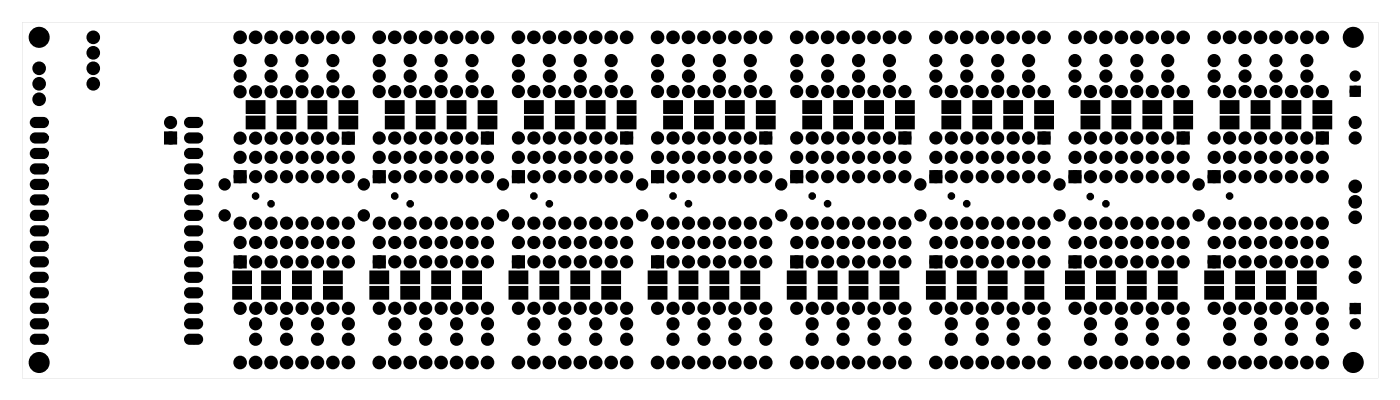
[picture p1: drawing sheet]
<svg xmlns="http://www.w3.org/2000/svg" width="230mm" height="66mm" viewBox="0 0 230 66" stroke-linecap="round" stroke-linejoin="round" font-family="sans-serif">
<g fill="#000">
<path d="M40.5 19.1h3v2h-3zM40.5 16.6h3v2h-3zM45.6 16.6h3v2h-3zM45.6 19.1h3v2h-3zM50.7 16.6h3v2h-3zM50.7 19.1h3v2h-3zM55.7 16.6h3v2h-3zM55.7 19.1h3v2h-3zM63.4 19.1h3v2h-3zM63.4 16.6h3v2h-3zM68.4 16.6h3v2h-3zM68.4 19.1h3v2h-3z"/>
<path d="M73.5 16.6h3v2h-3zM73.5 19.1h3v2h-3zM78.6 16.6h3v2h-3zM78.6 19.1h3v2h-3zM86.2 19.1h3v2h-3zM86.2 16.6h3v2h-3zM91.3 16.6h3v2h-3zM91.3 19.1h3v2h-3zM96.4 16.6h3v2h-3zM96.4 19.1h3v2h-3zM101.5 16.6h3v2h-3zM101.5 19.1h3v2h-3z"/>
<path d="M109.1 19.1h3v2h-3zM109.1 16.6h3v2h-3zM114.2 16.6h3v2h-3zM114.2 19.1h3v2h-3zM119.2 16.6h3v2h-3zM119.2 19.1h3v2h-3zM124.3 16.6h3v2h-3zM124.3 19.1h3v2h-3zM131.9 19.1h3v2h-3zM131.9 16.6h3v2h-3zM137 16.6h3v2h-3zM137 19.1h3v2h-3z"/>
<path d="M142.1 16.6h3v2h-3zM142.1 19.1h3v2h-3zM147.2 16.6h3v2h-3zM147.2 19.1h3v2h-3zM154.8 19.1h3v2h-3zM154.8 16.6h3v2h-3zM159.9 16.6h3v2h-3zM159.9 19.1h3v2h-3zM165 16.6h3v2h-3zM165 19.1h3v2h-3zM170 16.6h3v2h-3zM170 19.1h3v2h-3z"/>
<path d="M177.7 19.1h3v2h-3zM177.7 16.6h3v2h-3zM182.7 16.6h3v2h-3zM182.7 19.1h3v2h-3zM187.8 16.6h3v2h-3zM187.8 19.1h3v2h-3zM192.9 16.6h3v2h-3zM192.9 19.1h3v2h-3zM200.5 19.1h3v2h-3zM200.5 16.6h3v2h-3zM205.6 16.6h3v2h-3zM205.6 19.1h3v2h-3z"/>
<path d="M210.7 16.6h3v2h-3zM210.7 19.1h3v2h-3zM215.8 16.6h3v2h-3zM215.8 19.1h3v2h-3zM222.1 14.4h1.2v1.2h-1.2zM27.3 21.9h1.4v1.4h-1.4zM38.8 28.3h1.4v1.4h-1.4zM56.5 22h1.4v1.4h-1.4zM61.6 28.3h1.4v1.4h-1.4zM79.4 21.9h1.4v1.4h-1.4zM84.5 28.3h1.4v1.4h-1.4zM102.3 21.9h1.4v1.4h-1.4z"/>
<path d="M107.3 28.3h1.4v1.4h-1.4zM125.1 21.9h1.4v1.4h-1.4zM130.2 28.3h1.4v1.4h-1.4zM148 21.9h1.4v1.4h-1.4zM153.1 28.3h1.4v1.4h-1.4zM170.8 21.9h1.4v1.4h-1.4zM175.9 28.3h1.4v1.4h-1.4zM193.7 21.9h1.4v1.4h-1.4zM198.8 28.3h1.4v1.4h-1.4zM216.6 21.9h1.4v1.4h-1.4zM38.8 42.3h1.4v1.4h-1.4zM38.3 47h3v2h-3z"/>
<path d="M38.3 44.5h3v2h-3zM43 44.5h3v2h-3zM43 47h3v2h-3zM48.1 47h3v2h-3zM48.1 44.5h3v2h-3zM53.2 47h3v2h-3zM53.2 44.5h3v2h-3zM61.6 42.3h1.4v1.4h-1.4zM60.8 47h3v2h-3zM60.8 44.5h3v2h-3zM65.9 44.5h3v2h-3zM65.9 47h3v2h-3z"/>
<path d="M71 47h3v2h-3zM71 44.5h3v2h-3zM76.1 47h3v2h-3zM76.1 44.5h3v2h-3zM84.5 42.3h1.4v1.4h-1.4zM83.7 47h3v2h-3zM83.7 44.5h3v2h-3zM88.8 44.5h3v2h-3zM88.8 47h3v2h-3zM93.8 47h3v2h-3zM93.8 44.5h3v2h-3zM98.9 47h3v2h-3z"/>
<path d="M98.9 44.5h3v2h-3zM107.3 42.3h1.4v1.4h-1.4zM106.5 44.5h3v2h-3zM106.5 47h3v2h-3zM111.6 47h3v2h-3zM111.6 44.5h3v2h-3zM116.7 47h3v2h-3zM116.7 44.5h3v2h-3zM121.8 47h3v2h-3zM121.8 44.5h3v2h-3zM130.2 42.3h1.4v1.4h-1.4zM129.4 44.5h3v2h-3z"/>
<path d="M129.4 47h3v2h-3zM134.5 47h3v2h-3zM134.5 44.5h3v2h-3zM139.6 47h3v2h-3zM139.6 44.5h3v2h-3zM144.6 47h3v2h-3zM144.6 44.5h3v2h-3zM153.1 42.3h1.4v1.4h-1.4zM152.3 44.5h3v2h-3zM152.3 47h3v2h-3zM157.3 47h3v2h-3zM157.3 44.5h3v2h-3z"/>
<path d="M162.4 47h3v2h-3zM162.4 44.5h3v2h-3zM168.4 47h3v2h-3zM168.4 44.5h3v2h-3zM175.9 42.3h1.4v1.4h-1.4zM175.1 44.5h3v2h-3zM175.1 47h3v2h-3zM180.2 47h3v2h-3zM180.2 44.5h3v2h-3zM185.3 47h3v2h-3zM185.3 44.5h3v2h-3zM190.4 47h3v2h-3z"/>
<path d="M190.4 44.5h3v2h-3zM198.8 42.3h1.4v1.4h-1.4zM198 44.5h3v2h-3zM198 47h3v2h-3zM203.1 47h3v2h-3zM203.1 44.5h3v2h-3zM208.1 47h3v2h-3zM208.1 44.5h3v2h-3zM213.2 47h3v2h-3zM213.2 44.5h3v2h-3zM222.1 50h1.2v1.2h-1.2z"/>
<path d="M3.6 3.6v58.4h222.8v-58.4zM3.6 3.6h222.8v58.4h-222.8z"/>
<path d="M5.3 34.9a.66 .66 0 0 0-.1 .7 .66 .66 0 0 0 .6 .4h1.3a.66 .66 0 0 0 .7-.7 .66 .66 0 0 0-.7-.6h-1.3zM6.1 35.3a.41 .41 0 0 1 .8 0 .41 .41 0 0 1-.8 0z"/>
<path d="M5.3 32.3a.66 .66 0 0 0-.1 .7 .66 .66 0 0 0 .6 .5h1.3a.66 .66 0 0 0 .7-.7 .66 .66 0 0 0-.7-.7h-1.3zM6.1 32.8a.41 .41 0 0 1 .8 0 .41 .41 0 0 1-.8 0z"/>
<path d="M5.3 29.8a.66 .66 0 0 0-.1 .7 .66 .66 0 0 0 .6 .4h1.3a.66 .66 0 0 0 .7-.6 .66 .66 0 0 0-.7-.7h-1.3zM6.1 30.3a.41 .41 0 0 1 .8 0 .41 .41 0 0 1-.8 0z"/>
<path d="M5.3 27.2a.66 .66 0 0 0-.1 .8 .66 .66 0 0 0 .6 .4h1.3a.66 .66 0 0 0 .7-.7 .66 .66 0 0 0-.7-.6h-1.3zM6.1 27.7a.41 .41 0 0 1 .8 0 .41 .41 0 0 1-.8 0z"/>
<path d="M5.3 24.7a.66 .66 0 0 0-.1 .7 .66 .66 0 0 0 .6 .4h1.3a.66 .66 0 0 0 .7-.6 .66 .66 0 0 0-.7-.7h-1.3zM6.1 25.2a.41 .41 0 0 1 .8 0 .41 .41 0 0 1-.8 0z"/>
<path d="M5.3 22.2a.66 .66 0 0 0-.1 .7 .66 .66 0 0 0 .6 .4h1.3a.66 .66 0 0 0 .7-.7 .66 .66 0 0 0-.7-.6h-1.3zM6.1 22.6a.41 .41 0 0 1 .8 0 .41 .41 0 0 1-.8 0z"/>
<path d="M5.3 19.6a.66 .66 0 0 0-.1 .7 .66 .66 0 0 0 .6 .5h1.3a.66 .66 0 0 0 .7-.7 .66 .66 0 0 0-.7-.7h-1.3zM6.1 20.1a.41 .41 0 0 1 .8 0 .41 .41 0 0 1-.8 0z"/>
<path d="M5.3 37.4a.66 .66 0 0 0-.1 .7 .66 .66 0 0 0 .6 .4h1.3a.66 .66 0 0 0 .7-.6 .66 .66 0 0 0-.7-.7h-1.3zM6.1 37.9a.41 .41 0 0 1 .8 0 .41 .41 0 0 1-.8 0z"/>
<path d="M30.7 19.6a.66 .66 0 0 0-.2 .7 .66 .66 0 0 0 .6 .5h1.4a.66 .66 0 0 0 .6-.7 .66 .66 0 0 0-.6-.7h-1.4zM31.4 20.1a.41 .41 0 0 1 .8 0 .41 .41 0 0 1-.8 0z"/>
<path d="M30.7 22.2a.66 .66 0 0 0-.2 .7 .66 .66 0 0 0 .6 .4h1.4a.66 .66 0 0 0 .6-.7 .66 .66 0 0 0-.6-.6h-1.4zM31.4 22.6a.41 .41 0 0 1 .8 0 .41 .41 0 0 1-.8 0z"/>
<path d="M30.7 27.2a.66 .66 0 0 0-.2 .8 .66 .66 0 0 0 .6 .4h1.4a.66 .66 0 0 0 .6-.7 .66 .66 0 0 0-.6-.6h-1.4zM31.4 27.7a.41 .41 0 0 1 .8 0 .41 .41 0 0 1-.8 0z"/>
<path d="M30.7 32.3a.66 .66 0 0 0-.2 .7 .66 .66 0 0 0 .6 .5h1.4a.66 .66 0 0 0 .6-.7 .66 .66 0 0 0-.6-.7h-1.4zM31.4 32.8a.41 .41 0 0 1 .8 0 .41 .41 0 0 1-.8 0z"/>
<path d="M30.7 34.9a.66 .66 0 0 0-.2 .7 .66 .66 0 0 0 .6 .4h1.4a.66 .66 0 0 0 .6-.7 .66 .66 0 0 0-.6-.6h-1.4zM31.4 35.3a.41 .41 0 0 1 .8 0 .41 .41 0 0 1-.8 0z"/>
<path d="M30.7 24.7a.66 .66 0 0 0-.2 .7 .66 .66 0 0 0 .6 .4h1.4a.66 .66 0 0 0 .6-.6 .66 .66 0 0 0-.6-.7h-1.4zM31.4 25.2a.41 .41 0 0 1 .8 0 .41 .41 0 0 1-.8 0z"/>
<path d="M30.7 29.8a.66 .66 0 0 0-.2 .7 .66 .66 0 0 0 .6 .4h1.4a.66 .66 0 0 0 .6-.6 .66 .66 0 0 0-.6-.7h-1.4zM31.4 30.3a.41 .41 0 0 1 .8 0 .41 .41 0 0 1-.8 0z"/>
<path d="M30.7 37.4a.66 .66 0 0 0-.2 .7 .66 .66 0 0 0 .6 .4h1.4a.66 .66 0 0 0 .6-.6 .66 .66 0 0 0-.6-.7h-1.4zM31.4 37.9a.41 .41 0 0 1 .8 0 .41 .41 0 0 1-.8 0z"/>
<path d="M5.3 45a.66 .66 0 0 0-.1 .7 .66 .66 0 0 0 .6 .5h1.3a.66 .66 0 0 0 .7-.7 .66 .66 0 0 0-.7-.7h-1.3zM6 45.5a.41 .41 0 0 1 .8 0 .41 .41 0 0 1-.8 0z"/>
<path d="M5.3 55.2a.66 .66 0 0 0-.1 .7 .66 .66 0 0 0 .6 .4h1.3a.66 .66 0 0 0 .7-.6 .66 .66 0 0 0-.7-.7h-1.3zM6.1 55.6a.41 .41 0 0 1 .8 0 .41 .41 0 0 1-.8 0z"/>
<path d="M5.3 52.6a.66 .66 0 0 0-.1 .8 .66 .66 0 0 0 .6 .4h1.3a.66 .66 0 0 0 .7-.7 .66 .66 0 0 0-.7-.6h-1.3zM6.1 53.1a.41 .41 0 0 1 .8 0 .41 .41 0 0 1-.8 0z"/>
<path d="M5.3 50.1a.66 .66 0 0 0-.1 .7 .66 .66 0 0 0 .6 .4h1.3a.66 .66 0 0 0 .7-.6 .66 .66 0 0 0-.7-.7h-1.3zM6.1 50.6a.41 .41 0 0 1 .8 0 .41 .41 0 0 1-.8 0z"/>
<path d="M5.3 47.6a.66 .66 0 0 0-.1 .7 .66 .66 0 0 0 .6 .4h1.3a.66 .66 0 0 0 .7-.7 .66 .66 0 0 0-.7-.6h-1.3zM6.1 48a.41 .41 0 0 1 .8 0 .41 .41 0 0 1-.8 0z"/>
<path d="M5.3 42.5a.66 .66 0 0 0-.1 .7 .66 .66 0 0 0 .6 .4h1.3a.66 .66 0 0 0 .7-.6 .66 .66 0 0 0-.7-.7h-1.3zM6.1 43a.41 .41 0 0 1 .8 0 .41 .41 0 0 1-.8 0z"/>
<path d="M5.3 39.9a.66 .66 0 0 0-.1 .8 .66 .66 0 0 0 .6 .4h1.3a.66 .66 0 0 0 .7-.7 .66 .66 0 0 0-.7-.6h-1.3zM6.1 40.4a.41 .41 0 0 1 .8 0 .41 .41 0 0 1-.8 0z"/>
<path d="M30.7 39.9a.66 .66 0 0 0-.2 .8 .66 .66 0 0 0 .6 .4h1.4a.66 .66 0 0 0 .6-.7 .66 .66 0 0 0-.6-.6h-1.4zM31.4 40.4a.41 .41 0 0 1 .8 0 .41 .41 0 0 1-.8 0z"/>
<path d="M30.7 42.5a.66 .66 0 0 0-.2 .7 .66 .66 0 0 0 .6 .4h1.4a.66 .66 0 0 0 .6-.6 .66 .66 0 0 0-.6-.7h-1.4zM31.4 43a.41 .41 0 0 1 .8 0 .41 .41 0 0 1-.8 0z"/>
<path d="M30.7 45a.66 .66 0 0 0-.2 .7 .66 .66 0 0 0 .6 .5h1.4a.66 .66 0 0 0 .6-.7 .66 .66 0 0 0-.6-.7h-1.4zM31.4 45.5a.41 .41 0 0 1 .8 0 .41 .41 0 0 1-.8 0z"/>
<path d="M30.7 50.1a.66 .66 0 0 0-.2 .7 .66 .66 0 0 0 .6 .4h1.4a.66 .66 0 0 0 .6-.6 .66 .66 0 0 0-.6-.7h-1.4zM31.4 50.6a.41 .41 0 0 1 .8 0 .41 .41 0 0 1-.8 0z"/>
<path d="M30.7 55.2a.66 .66 0 0 0-.2 .7 .66 .66 0 0 0 .6 .4h1.4a.66 .66 0 0 0 .6-.6 .66 .66 0 0 0-.6-.7h-1.4zM31.4 55.6a.41 .41 0 0 1 .8 0 .41 .41 0 0 1-.8 0z"/>
<path d="M30.7 47.6a.66 .66 0 0 0-.2 .7 .66 .66 0 0 0 .6 .4h1.4a.66 .66 0 0 0 .6-.7 .66 .66 0 0 0-.6-.6h-1.4zM31.4 48a.41 .41 0 0 1 .8 0 .41 .41 0 0 1-.8 0z"/>
<path d="M30.7 52.6a.66 .66 0 0 0-.2 .8 .66 .66 0 0 0 .6 .4h1.4a.66 .66 0 0 0 .6-.7 .66 .66 0 0 0-.6-.6h-1.4zM31.4 53.1a.41 .41 0 0 1 .8 0 .41 .41 0 0 1-.8 0z"/>
</g>
<g fill="#000">
<circle cx="6.4" cy="11.2" r=".74"/>
<circle cx="6.4" cy="13.7" r=".74"/>
<circle cx="6.4" cy="16.3" r=".74"/>
<circle cx="6.4" cy="6.1" r="1.6"/>
<circle cx="15.3" cy="11.2" r=".74"/>
<circle cx="15.3" cy="6.1" r=".74"/>
<circle cx="15.3" cy="13.7" r=".74"/>
<circle cx="15.3" cy="8.7" r=".74"/>
<circle cx="39.4" cy="15" r=".7"/>
<circle cx="39.5" cy="12.5" r=".7"/>
<circle cx="39.5" cy="9.9" r=".7"/>
<circle cx="39.5" cy="6.1" r=".74"/>
<circle cx="42" cy="15" r=".7"/>
<circle cx="42" cy="6.1" r=".74"/>
<circle cx="44.5" cy="15" r=".7"/>
<circle cx="44.5" cy="12.5" r=".7"/>
<circle cx="44.5" cy="9.9" r=".7"/>
<circle cx="44.5" cy="6.1" r=".74"/>
<circle cx="47.1" cy="15" r=".7"/>
<circle cx="47.1" cy="6.1" r=".74"/>
<circle cx="49.6" cy="15" r=".7"/>
<circle cx="49.6" cy="12.5" r=".7"/>
<circle cx="49.6" cy="9.9" r=".7"/>
<circle cx="49.6" cy="6.1" r=".74"/>
<circle cx="52.1" cy="15" r=".7"/>
<circle cx="52.2" cy="6.1" r=".74"/>
<circle cx="54.7" cy="15" r=".7"/>
<circle cx="54.7" cy="12.5" r=".7"/>
<circle cx="54.7" cy="9.9" r=".7"/>
<circle cx="54.7" cy="6.1" r=".74"/>
<circle cx="57.2" cy="15" r=".7"/>
<circle cx="57.2" cy="6.1" r=".74"/>
<circle cx="62.3" cy="15" r=".7"/>
<circle cx="62.3" cy="12.5" r=".7"/>
<circle cx="62.3" cy="9.9" r=".7"/>
<circle cx="62.3" cy="6.1" r=".74"/>
<circle cx="64.8" cy="15" r=".7"/>
<circle cx="64.9" cy="6.1" r=".74"/>
<circle cx="67.4" cy="15" r=".7"/>
<circle cx="67.4" cy="12.5" r=".7"/>
<circle cx="67.4" cy="9.9" r=".7"/>
<circle cx="67.4" cy="6.1" r=".74"/>
<circle cx="69.9" cy="15" r=".7"/>
<circle cx="69.9" cy="6.1" r=".74"/>
<circle cx="72.5" cy="15" r=".7"/>
<circle cx="72.5" cy="12.5" r=".7"/>
<circle cx="72.5" cy="9.9" r=".7"/>
<circle cx="72.5" cy="6.1" r=".74"/>
<circle cx="75" cy="15" r=".7"/>
<circle cx="75" cy="6.1" r=".74"/>
<circle cx="77.5" cy="15" r=".7"/>
<circle cx="77.6" cy="12.5" r=".7"/>
<circle cx="77.6" cy="9.9" r=".7"/>
<circle cx="77.6" cy="6.1" r=".74"/>
<circle cx="80.1" cy="15" r=".7"/>
<circle cx="80.1" cy="6.1" r=".74"/>
<circle cx="85.2" cy="15" r=".7"/>
<circle cx="85.2" cy="12.5" r=".7"/>
<circle cx="85.2" cy="9.9" r=".7"/>
<circle cx="85.2" cy="6.1" r=".74"/>
<circle cx="87.7" cy="15" r=".7"/>
<circle cx="87.7" cy="6.1" r=".74"/>
<circle cx="90.3" cy="15" r=".7"/>
<circle cx="90.3" cy="12.5" r=".7"/>
<circle cx="90.3" cy="9.9" r=".7"/>
<circle cx="90.3" cy="6.1" r=".74"/>
<circle cx="92.8" cy="15" r=".7"/>
<circle cx="92.8" cy="6.1" r=".74"/>
<circle cx="95.3" cy="15" r=".7"/>
<circle cx="95.3" cy="12.5" r=".7"/>
<circle cx="95.3" cy="9.9" r=".7"/>
<circle cx="95.3" cy="6.1" r=".74"/>
<circle cx="97.9" cy="15" r=".7"/>
<circle cx="97.9" cy="6.1" r=".74"/>
<circle cx="100.4" cy="15" r=".7"/>
<circle cx="100.4" cy="12.5" r=".7"/>
<circle cx="100.4" cy="9.9" r=".7"/>
<circle cx="100.4" cy="6.1" r=".74"/>
<circle cx="103" cy="15" r=".7"/>
<circle cx="103" cy="6.1" r=".74"/>
<circle cx="108" cy="15" r=".7"/>
<circle cx="108" cy="12.5" r=".7"/>
<circle cx="108" cy="9.9" r=".7"/>
<circle cx="108" cy="6.1" r=".74"/>
<circle cx="110.6" cy="15" r=".7"/>
<circle cx="110.6" cy="6.1" r=".74"/>
<circle cx="113.1" cy="15" r=".7"/>
<circle cx="113.1" cy="12.5" r=".7"/>
<circle cx="113.1" cy="9.9" r=".7"/>
<circle cx="113.1" cy="6.1" r=".74"/>
<circle cx="115.7" cy="15" r=".7"/>
<circle cx="115.7" cy="6.1" r=".74"/>
<circle cx="118.2" cy="15" r=".7"/>
<circle cx="118.2" cy="12.5" r=".7"/>
<circle cx="118.2" cy="9.9" r=".7"/>
<circle cx="118.2" cy="6.1" r=".74"/>
<circle cx="120.7" cy="15" r=".7"/>
<circle cx="120.7" cy="6.1" r=".74"/>
<circle cx="123.3" cy="15" r=".7"/>
<circle cx="123.3" cy="12.5" r=".7"/>
<circle cx="123.3" cy="9.9" r=".7"/>
<circle cx="123.3" cy="6.1" r=".74"/>
<circle cx="125.8" cy="15" r=".7"/>
<circle cx="125.8" cy="6.1" r=".74"/>
<circle cx="130.9" cy="15" r=".7"/>
<circle cx="130.9" cy="12.5" r=".7"/>
<circle cx="130.9" cy="9.9" r=".7"/>
<circle cx="130.9" cy="6.1" r=".74"/>
<circle cx="133.4" cy="15" r=".7"/>
<circle cx="133.4" cy="6.1" r=".74"/>
<circle cx="136" cy="15" r=".7"/>
<circle cx="136" cy="12.5" r=".7"/>
<circle cx="136" cy="9.9" r=".7"/>
<circle cx="136" cy="6.1" r=".74"/>
<circle cx="138.5" cy="15" r=".7"/>
<circle cx="138.5" cy="6.1" r=".74"/>
<circle cx="141.1" cy="15" r=".7"/>
<circle cx="141.1" cy="12.5" r=".7"/>
<circle cx="141.1" cy="9.9" r=".7"/>
<circle cx="141.1" cy="6.1" r=".74"/>
<circle cx="143.6" cy="15" r=".7"/>
<circle cx="143.6" cy="6.1" r=".74"/>
<circle cx="146.1" cy="15" r=".7"/>
<circle cx="146.1" cy="12.5" r=".7"/>
<circle cx="146.1" cy="9.9" r=".7"/>
<circle cx="146.1" cy="6.1" r=".74"/>
<circle cx="148.7" cy="15" r=".7"/>
<circle cx="148.7" cy="6.1" r=".74"/>
<circle cx="153.8" cy="15" r=".7"/>
<circle cx="153.8" cy="12.5" r=".7"/>
<circle cx="153.8" cy="9.9" r=".7"/>
<circle cx="153.8" cy="6.1" r=".74"/>
<circle cx="156.3" cy="15" r=".7"/>
<circle cx="156.3" cy="6.1" r=".74"/>
<circle cx="158.8" cy="15" r=".7"/>
<circle cx="158.8" cy="12.5" r=".7"/>
<circle cx="158.8" cy="9.9" r=".7"/>
<circle cx="158.8" cy="6.1" r=".74"/>
<circle cx="161.4" cy="15" r=".7"/>
<circle cx="161.4" cy="6.1" r=".74"/>
<circle cx="163.9" cy="15" r=".7"/>
<circle cx="163.9" cy="12.5" r=".7"/>
<circle cx="163.9" cy="9.9" r=".7"/>
<circle cx="163.9" cy="6.1" r=".74"/>
<circle cx="166.5" cy="15" r=".7"/>
<circle cx="166.5" cy="6.1" r=".74"/>
<circle cx="169" cy="15" r=".7"/>
<circle cx="169" cy="12.5" r=".7"/>
<circle cx="169" cy="9.9" r=".7"/>
<circle cx="169" cy="6.1" r=".74"/>
<circle cx="171.5" cy="15" r=".7"/>
<circle cx="171.5" cy="6.1" r=".74"/>
<circle cx="176.6" cy="15" r=".7"/>
<circle cx="176.6" cy="12.5" r=".7"/>
<circle cx="176.6" cy="9.9" r=".7"/>
<circle cx="176.6" cy="6.1" r=".74"/>
<circle cx="179.2" cy="15" r=".7"/>
<circle cx="179.2" cy="6.1" r=".74"/>
<circle cx="181.7" cy="15" r=".7"/>
<circle cx="181.7" cy="6.1" r=".74"/>
<circle cx="181.7" cy="12.5" r=".7"/>
<circle cx="181.7" cy="9.9" r=".7"/>
<circle cx="184.2" cy="15" r=".7"/>
<circle cx="184.2" cy="6.1" r=".74"/>
<circle cx="186.8" cy="15" r=".7"/>
<circle cx="186.8" cy="12.5" r=".7"/>
<circle cx="186.8" cy="9.9" r=".7"/>
<circle cx="186.8" cy="6.1" r=".74"/>
<circle cx="189.3" cy="15" r=".7"/>
<circle cx="189.3" cy="6.1" r=".74"/>
<circle cx="191.9" cy="15" r=".7"/>
<circle cx="191.9" cy="12.5" r=".7"/>
<circle cx="191.9" cy="9.9" r=".7"/>
<circle cx="191.9" cy="6.1" r=".74"/>
<circle cx="194.4" cy="15" r=".7"/>
<circle cx="194.4" cy="6.1" r=".74"/>
<circle cx="199.5" cy="15" r=".7"/>
<circle cx="199.5" cy="12.5" r=".7"/>
<circle cx="199.5" cy="9.9" r=".7"/>
<circle cx="199.5" cy="6.1" r=".74"/>
<circle cx="202" cy="15" r=".7"/>
<circle cx="202" cy="6.1" r=".74"/>
<circle cx="204.6" cy="15" r=".7"/>
<circle cx="204.6" cy="12.5" r=".7"/>
<circle cx="204.6" cy="9.9" r=".7"/>
<circle cx="204.6" cy="6.1" r=".74"/>
<circle cx="207.1" cy="15" r=".7"/>
<circle cx="207.1" cy="6.1" r=".74"/>
<circle cx="209.6" cy="15" r=".7"/>
<circle cx="209.6" cy="12.5" r=".7"/>
<circle cx="209.6" cy="9.9" r=".7"/>
<circle cx="209.6" cy="6.1" r=".74"/>
<circle cx="212.2" cy="15" r=".7"/>
<circle cx="212.2" cy="6.1" r=".74"/>
<circle cx="214.7" cy="15" r=".7"/>
<circle cx="214.7" cy="12.5" r=".7"/>
<circle cx="214.7" cy="9.9" r=".7"/>
<circle cx="214.7" cy="6.1" r=".74"/>
<circle cx="217.3" cy="15" r=".7"/>
<circle cx="217.3" cy="6.1" r=".74"/>
<circle cx="222.3" cy="6.1" r="1.6"/>
<circle cx="222.7" cy="15" r=".6"/>
<circle cx="222.7" cy="12.5" r=".6"/>
<circle cx="6.4" cy="32.8" r=".57"/>
<circle cx="6.4" cy="27.7" r=".57"/>
<circle cx="6.4" cy="35.3" r=".57"/>
<circle cx="6.4" cy="20.1" r=".57"/>
<circle cx="6.4" cy="37.9" r=".57"/>
<circle cx="6.4" cy="30.3" r=".57"/>
<circle cx="6.4" cy="25.2" r=".57"/>
<circle cx="6.4" cy="22.6" r=".57"/>
<circle cx="28" cy="22.6" r=".7"/>
<circle cx="28" cy="20.1" r=".7"/>
<circle cx="31.8" cy="32.8" r=".57"/>
<circle cx="31.8" cy="35.3" r=".57"/>
<circle cx="31.8" cy="27.7" r=".57"/>
<circle cx="31.8" cy="20.1" r=".57"/>
<circle cx="31.8" cy="22.6" r=".57"/>
<circle cx="31.8" cy="30.3" r=".57"/>
<circle cx="31.8" cy="37.9" r=".57"/>
<circle cx="31.8" cy="25.2" r=".57"/>
<circle cx="36.9" cy="35.3" r=".64"/>
<circle cx="36.9" cy="30.3" r=".64"/>
<circle cx="39.4" cy="22.7" r=".7"/>
<circle cx="39.5" cy="39.8" r=".7"/>
<circle cx="39.5" cy="25.8" r=".7"/>
<circle cx="39.5" cy="29" r=".7"/>
<circle cx="39.5" cy="36.6" r=".7"/>
<circle cx="42" cy="22.7" r=".7"/>
<circle cx="42" cy="25.8" r=".7"/>
<circle cx="42" cy="39.8" r=".7"/>
<circle cx="42" cy="32.2" r=".35"/>
<circle cx="42" cy="29" r=".7"/>
<circle cx="42" cy="36.6" r=".7"/>
<circle cx="44.5" cy="22.7" r=".7"/>
<circle cx="44.5" cy="25.8" r=".7"/>
<circle cx="44.5" cy="39.8" r=".7"/>
<circle cx="44.5" cy="33.4" r=".35"/>
<circle cx="44.5" cy="36.6" r=".7"/>
<circle cx="44.5" cy="29" r=".7"/>
<circle cx="47.1" cy="22.7" r=".7"/>
<circle cx="47.1" cy="25.8" r=".7"/>
<circle cx="47.1" cy="39.8" r=".7"/>
<circle cx="47.1" cy="36.6" r=".7"/>
<circle cx="47.1" cy="29" r=".7"/>
<circle cx="49.6" cy="22.7" r=".7"/>
<circle cx="49.6" cy="39.8" r=".7"/>
<circle cx="49.6" cy="25.8" r=".7"/>
<circle cx="49.6" cy="36.6" r=".7"/>
<circle cx="49.6" cy="29" r=".7"/>
<circle cx="52.1" cy="22.7" r=".7"/>
<circle cx="52.2" cy="39.8" r=".7"/>
<circle cx="52.2" cy="25.8" r=".7"/>
<circle cx="52.2" cy="29" r=".7"/>
<circle cx="52.2" cy="36.6" r=".7"/>
<circle cx="54.7" cy="22.7" r=".7"/>
<circle cx="54.7" cy="25.8" r=".7"/>
<circle cx="54.7" cy="39.8" r=".7"/>
<circle cx="54.7" cy="29" r=".7"/>
<circle cx="54.7" cy="36.6" r=".7"/>
<circle cx="57.2" cy="22.7" r=".7"/>
<circle cx="57.2" cy="25.8" r=".7"/>
<circle cx="57.2" cy="39.8" r=".7"/>
<circle cx="57.2" cy="29" r=".7"/>
<circle cx="57.2" cy="36.6" r=".7"/>
<circle cx="59.8" cy="35.3" r=".64"/>
<circle cx="59.8" cy="30.3" r=".64"/>
<circle cx="62.3" cy="22.6" r=".7"/>
<circle cx="62.3" cy="39.8" r=".7"/>
<circle cx="62.3" cy="25.8" r=".7"/>
<circle cx="62.3" cy="29" r=".7"/>
<circle cx="62.3" cy="36.6" r=".7"/>
<circle cx="64.8" cy="22.6" r=".7"/>
<circle cx="64.9" cy="25.8" r=".7"/>
<circle cx="64.9" cy="39.8" r=".7"/>
<circle cx="64.9" cy="32.2" r=".35"/>
<circle cx="64.9" cy="29" r=".7"/>
<circle cx="64.9" cy="36.6" r=".7"/>
<circle cx="67.4" cy="22.6" r=".7"/>
<circle cx="67.4" cy="25.8" r=".7"/>
<circle cx="67.4" cy="39.8" r=".7"/>
<circle cx="67.4" cy="36.6" r=".7"/>
<circle cx="67.4" cy="29" r=".7"/>
<circle cx="67.4" cy="33.4" r=".35"/>
<circle cx="69.9" cy="22.6" r=".7"/>
<circle cx="69.9" cy="25.8" r=".7"/>
<circle cx="69.9" cy="39.8" r=".7"/>
<circle cx="69.9" cy="29" r=".7"/>
<circle cx="69.9" cy="36.6" r=".7"/>
<circle cx="72.5" cy="22.6" r=".7"/>
<circle cx="72.5" cy="39.8" r=".7"/>
<circle cx="72.5" cy="25.8" r=".7"/>
<circle cx="72.5" cy="29" r=".7"/>
<circle cx="72.5" cy="36.6" r=".7"/>
<circle cx="75" cy="22.6" r=".7"/>
<circle cx="75" cy="39.8" r=".7"/>
<circle cx="75" cy="25.8" r=".7"/>
<circle cx="75" cy="29" r=".7"/>
<circle cx="75" cy="36.6" r=".7"/>
<circle cx="77.5" cy="22.6" r=".7"/>
<circle cx="77.6" cy="25.8" r=".7"/>
<circle cx="77.6" cy="39.8" r=".7"/>
<circle cx="77.6" cy="36.6" r=".7"/>
<circle cx="77.6" cy="29" r=".7"/>
<circle cx="80.1" cy="22.6" r=".7"/>
<circle cx="80.1" cy="25.8" r=".7"/>
<circle cx="80.1" cy="39.8" r=".7"/>
<circle cx="80.1" cy="36.6" r=".7"/>
<circle cx="80.1" cy="29" r=".7"/>
<circle cx="82.6" cy="35.3" r=".64"/>
<circle cx="82.6" cy="30.3" r=".64"/>
<circle cx="85.2" cy="22.6" r=".7"/>
<circle cx="85.2" cy="25.8" r=".7"/>
<circle cx="85.2" cy="39.8" r=".7"/>
<circle cx="85.2" cy="29" r=".7"/>
<circle cx="85.2" cy="36.6" r=".7"/>
<circle cx="87.7" cy="22.6" r=".7"/>
<circle cx="87.7" cy="39.8" r=".7"/>
<circle cx="87.7" cy="25.8" r=".7"/>
<circle cx="87.7" cy="32.2" r=".35"/>
<circle cx="87.7" cy="36.6" r=".7"/>
<circle cx="87.7" cy="29" r=".7"/>
<circle cx="90.3" cy="22.6" r=".7"/>
<circle cx="90.3" cy="25.8" r=".7"/>
<circle cx="90.3" cy="39.8" r=".7"/>
<circle cx="90.3" cy="33.4" r=".35"/>
<circle cx="90.3" cy="29" r=".7"/>
<circle cx="90.3" cy="36.6" r=".7"/>
<circle cx="92.8" cy="22.6" r=".7"/>
<circle cx="92.8" cy="25.8" r=".7"/>
<circle cx="92.8" cy="39.8" r=".7"/>
<circle cx="92.8" cy="29" r=".7"/>
<circle cx="92.8" cy="36.6" r=".7"/>
<circle cx="95.3" cy="22.6" r=".7"/>
<circle cx="95.3" cy="25.8" r=".7"/>
<circle cx="95.3" cy="39.8" r=".7"/>
<circle cx="95.3" cy="29" r=".7"/>
<circle cx="95.3" cy="36.6" r=".7"/>
<circle cx="97.9" cy="22.6" r=".7"/>
<circle cx="97.9" cy="25.8" r=".7"/>
<circle cx="97.9" cy="39.8" r=".7"/>
<circle cx="97.9" cy="36.6" r=".7"/>
<circle cx="97.9" cy="29" r=".7"/>
<circle cx="100.4" cy="22.6" r=".7"/>
<circle cx="100.4" cy="25.8" r=".7"/>
<circle cx="100.4" cy="39.8" r=".7"/>
<circle cx="100.4" cy="36.6" r=".7"/>
<circle cx="100.4" cy="29" r=".7"/>
<circle cx="103" cy="22.6" r=".7"/>
<circle cx="103" cy="25.8" r=".7"/>
<circle cx="103" cy="39.8" r=".7"/>
<circle cx="103" cy="36.6" r=".7"/>
<circle cx="103" cy="29" r=".7"/>
<circle cx="105.5" cy="35.3" r=".64"/>
<circle cx="105.5" cy="30.3" r=".64"/>
<circle cx="108" cy="22.6" r=".7"/>
<circle cx="108" cy="25.8" r=".7"/>
<circle cx="108" cy="39.8" r=".7"/>
<circle cx="108" cy="29" r=".7"/>
<circle cx="108" cy="36.6" r=".7"/>
<circle cx="110.6" cy="22.6" r=".7"/>
<circle cx="110.6" cy="39.8" r=".7"/>
<circle cx="110.6" cy="25.8" r=".7"/>
<circle cx="110.6" cy="29" r=".7"/>
<circle cx="110.6" cy="36.6" r=".7"/>
<circle cx="110.6" cy="32.2" r=".35"/>
<circle cx="113.1" cy="33.4" r=".35"/>
<circle cx="113.1" cy="22.6" r=".7"/>
<circle cx="113.1" cy="25.8" r=".7"/>
<circle cx="113.1" cy="39.8" r=".7"/>
<circle cx="113.1" cy="36.6" r=".7"/>
<circle cx="113.1" cy="29" r=".7"/>
<circle cx="115.7" cy="22.6" r=".7"/>
<circle cx="115.7" cy="25.8" r=".7"/>
<circle cx="115.7" cy="39.8" r=".7"/>
<circle cx="115.7" cy="29" r=".7"/>
<circle cx="115.7" cy="36.6" r=".7"/>
<circle cx="118.2" cy="22.6" r=".7"/>
<circle cx="118.2" cy="25.8" r=".7"/>
<circle cx="118.2" cy="39.8" r=".7"/>
<circle cx="118.2" cy="36.6" r=".7"/>
<circle cx="118.2" cy="29" r=".7"/>
<circle cx="120.7" cy="22.6" r=".7"/>
<circle cx="120.7" cy="25.8" r=".7"/>
<circle cx="120.7" cy="39.8" r=".7"/>
<circle cx="120.7" cy="29" r=".7"/>
<circle cx="120.7" cy="36.6" r=".7"/>
<circle cx="123.3" cy="22.6" r=".7"/>
<circle cx="123.3" cy="25.8" r=".7"/>
<circle cx="123.3" cy="39.8" r=".7"/>
<circle cx="123.3" cy="29" r=".7"/>
<circle cx="123.3" cy="36.6" r=".7"/>
<circle cx="125.8" cy="22.6" r=".7"/>
<circle cx="125.8" cy="25.8" r=".7"/>
<circle cx="125.8" cy="39.8" r=".7"/>
<circle cx="125.8" cy="36.6" r=".7"/>
<circle cx="125.8" cy="29" r=".7"/>
<circle cx="128.4" cy="35.3" r=".64"/>
<circle cx="128.4" cy="30.3" r=".64"/>
<circle cx="130.9" cy="22.6" r=".7"/>
<circle cx="130.9" cy="25.8" r=".7"/>
<circle cx="130.9" cy="39.8" r=".7"/>
<circle cx="130.9" cy="36.6" r=".7"/>
<circle cx="130.9" cy="29" r=".7"/>
<circle cx="133.4" cy="22.6" r=".7"/>
<circle cx="133.4" cy="25.8" r=".7"/>
<circle cx="133.4" cy="39.8" r=".7"/>
<circle cx="133.4" cy="29" r=".7"/>
<circle cx="133.4" cy="36.6" r=".7"/>
<circle cx="133.4" cy="32.2" r=".35"/>
<circle cx="136" cy="33.4" r=".35"/>
<circle cx="136" cy="22.6" r=".7"/>
<circle cx="136" cy="25.8" r=".7"/>
<circle cx="136" cy="39.8" r=".7"/>
<circle cx="136" cy="29" r=".7"/>
<circle cx="136" cy="36.6" r=".7"/>
<circle cx="138.5" cy="22.6" r=".7"/>
<circle cx="138.5" cy="25.8" r=".7"/>
<circle cx="138.5" cy="39.8" r=".7"/>
<circle cx="138.5" cy="29" r=".7"/>
<circle cx="138.5" cy="36.6" r=".7"/>
<circle cx="141.1" cy="22.6" r=".7"/>
<circle cx="141.1" cy="39.8" r=".7"/>
<circle cx="141.1" cy="25.8" r=".7"/>
<circle cx="141.1" cy="36.6" r=".7"/>
<circle cx="141.1" cy="29" r=".7"/>
<circle cx="143.6" cy="22.6" r=".7"/>
<circle cx="143.6" cy="25.8" r=".7"/>
<circle cx="143.6" cy="39.8" r=".7"/>
<circle cx="143.6" cy="36.6" r=".7"/>
<circle cx="143.6" cy="29" r=".7"/>
<circle cx="146.1" cy="22.6" r=".7"/>
<circle cx="146.1" cy="25.8" r=".7"/>
<circle cx="146.1" cy="39.8" r=".7"/>
<circle cx="146.1" cy="29" r=".7"/>
<circle cx="146.1" cy="36.6" r=".7"/>
<circle cx="148.7" cy="22.6" r=".7"/>
<circle cx="148.7" cy="25.8" r=".7"/>
<circle cx="148.7" cy="39.8" r=".7"/>
<circle cx="148.7" cy="36.6" r=".7"/>
<circle cx="148.7" cy="29" r=".7"/>
<circle cx="151.2" cy="35.3" r=".64"/>
<circle cx="151.2" cy="30.3" r=".64"/>
<circle cx="153.8" cy="22.6" r=".7"/>
<circle cx="153.8" cy="25.8" r=".7"/>
<circle cx="153.8" cy="39.8" r=".7"/>
<circle cx="153.8" cy="36.6" r=".7"/>
<circle cx="153.8" cy="29" r=".7"/>
<circle cx="156.3" cy="22.6" r=".7"/>
<circle cx="156.3" cy="25.8" r=".7"/>
<circle cx="156.3" cy="39.8" r=".7"/>
<circle cx="156.3" cy="29" r=".7"/>
<circle cx="156.3" cy="36.6" r=".7"/>
<circle cx="156.3" cy="32.2" r=".35"/>
<circle cx="158.8" cy="33.4" r=".35"/>
<circle cx="158.8" cy="22.6" r=".7"/>
<circle cx="158.8" cy="25.8" r=".7"/>
<circle cx="158.8" cy="39.8" r=".7"/>
<circle cx="158.8" cy="36.6" r=".7"/>
<circle cx="158.8" cy="29" r=".7"/>
<circle cx="161.4" cy="22.6" r=".7"/>
<circle cx="161.4" cy="25.8" r=".7"/>
<circle cx="161.4" cy="39.8" r=".7"/>
<circle cx="161.4" cy="29" r=".7"/>
<circle cx="161.4" cy="36.6" r=".7"/>
<circle cx="163.9" cy="22.6" r=".7"/>
<circle cx="163.9" cy="39.8" r=".7"/>
<circle cx="163.9" cy="25.8" r=".7"/>
<circle cx="163.9" cy="29" r=".7"/>
<circle cx="163.9" cy="36.6" r=".7"/>
<circle cx="166.5" cy="22.6" r=".7"/>
<circle cx="166.5" cy="39.8" r=".7"/>
<circle cx="166.5" cy="25.8" r=".7"/>
<circle cx="166.5" cy="29" r=".7"/>
<circle cx="166.5" cy="36.6" r=".7"/>
<circle cx="169" cy="22.6" r=".7"/>
<circle cx="169" cy="25.8" r=".7"/>
<circle cx="169" cy="39.8" r=".7"/>
<circle cx="169" cy="36.6" r=".7"/>
<circle cx="169" cy="29" r=".7"/>
<circle cx="171.5" cy="22.6" r=".7"/>
<circle cx="171.5" cy="25.8" r=".7"/>
<circle cx="171.5" cy="39.8" r=".7"/>
<circle cx="171.5" cy="36.6" r=".7"/>
<circle cx="171.5" cy="29" r=".7"/>
<circle cx="174.1" cy="35.3" r=".64"/>
<circle cx="174.1" cy="30.3" r=".64"/>
<circle cx="176.6" cy="22.6" r=".7"/>
<circle cx="176.6" cy="39.8" r=".7"/>
<circle cx="176.6" cy="25.8" r=".7"/>
<circle cx="176.6" cy="29" r=".7"/>
<circle cx="176.6" cy="36.6" r=".7"/>
<circle cx="179.1" cy="32.2" r=".35"/>
<circle cx="179.2" cy="22.6" r=".7"/>
<circle cx="179.2" cy="25.8" r=".7"/>
<circle cx="179.2" cy="39.8" r=".7"/>
<circle cx="179.2" cy="36.6" r=".7"/>
<circle cx="179.2" cy="29" r=".7"/>
<circle cx="181.7" cy="22.6" r=".7"/>
<circle cx="181.7" cy="25.8" r=".7"/>
<circle cx="181.7" cy="39.8" r=".7"/>
<circle cx="181.7" cy="33.4" r=".35"/>
<circle cx="181.7" cy="29" r=".7"/>
<circle cx="181.7" cy="36.6" r=".7"/>
<circle cx="184.2" cy="22.6" r=".7"/>
<circle cx="184.2" cy="25.8" r=".7"/>
<circle cx="184.2" cy="39.8" r=".7"/>
<circle cx="184.2" cy="36.6" r=".7"/>
<circle cx="184.2" cy="29" r=".7"/>
<circle cx="186.8" cy="22.6" r=".7"/>
<circle cx="186.8" cy="39.8" r=".7"/>
<circle cx="186.8" cy="25.8" r=".7"/>
<circle cx="186.8" cy="36.6" r=".7"/>
<circle cx="186.8" cy="29" r=".7"/>
<circle cx="189.3" cy="22.6" r=".7"/>
<circle cx="189.3" cy="39.8" r=".7"/>
<circle cx="189.3" cy="25.8" r=".7"/>
<circle cx="189.3" cy="36.6" r=".7"/>
<circle cx="189.3" cy="29" r=".7"/>
<circle cx="191.9" cy="22.6" r=".7"/>
<circle cx="191.9" cy="25.8" r=".7"/>
<circle cx="191.9" cy="39.8" r=".7"/>
<circle cx="191.9" cy="36.6" r=".7"/>
<circle cx="191.9" cy="29" r=".7"/>
<circle cx="194.4" cy="22.6" r=".7"/>
<circle cx="194.4" cy="25.8" r=".7"/>
<circle cx="194.4" cy="39.8" r=".7"/>
<circle cx="194.4" cy="36.6" r=".7"/>
<circle cx="194.4" cy="29" r=".7"/>
<circle cx="196.9" cy="35.3" r=".64"/>
<circle cx="196.9" cy="30.3" r=".64"/>
<circle cx="199.5" cy="22.6" r=".7"/>
<circle cx="199.5" cy="39.8" r=".7"/>
<circle cx="199.5" cy="25.8" r=".7"/>
<circle cx="199.5" cy="36.6" r=".7"/>
<circle cx="199.5" cy="29" r=".7"/>
<circle cx="202" cy="22.6" r=".7"/>
<circle cx="202" cy="39.8" r=".7"/>
<circle cx="202" cy="25.8" r=".7"/>
<circle cx="202" cy="32.2" r=".35"/>
<circle cx="202" cy="36.6" r=".7"/>
<circle cx="202" cy="29" r=".7"/>
<circle cx="204.6" cy="22.6" r=".7"/>
<circle cx="204.6" cy="25.8" r=".7"/>
<circle cx="204.6" cy="39.8" r=".7"/>
<circle cx="204.6" cy="36.6" r=".7"/>
<circle cx="204.6" cy="29" r=".7"/>
<circle cx="207.1" cy="22.6" r=".7"/>
<circle cx="207.1" cy="25.8" r=".7"/>
<circle cx="207.1" cy="39.8" r=".7"/>
<circle cx="207.1" cy="29" r=".7"/>
<circle cx="207.1" cy="36.6" r=".7"/>
<circle cx="209.6" cy="22.6" r=".7"/>
<circle cx="209.6" cy="39.8" r=".7"/>
<circle cx="209.6" cy="25.8" r=".7"/>
<circle cx="209.6" cy="29" r=".7"/>
<circle cx="209.6" cy="36.6" r=".7"/>
<circle cx="212.2" cy="22.6" r=".7"/>
<circle cx="212.2" cy="39.8" r=".7"/>
<circle cx="212.2" cy="25.8" r=".7"/>
<circle cx="212.2" cy="29" r=".7"/>
<circle cx="212.2" cy="36.6" r=".7"/>
<circle cx="214.7" cy="22.6" r=".7"/>
<circle cx="214.7" cy="25.8" r=".7"/>
<circle cx="214.7" cy="39.8" r=".7"/>
<circle cx="214.7" cy="36.6" r=".7"/>
<circle cx="214.7" cy="29" r=".7"/>
<circle cx="217.3" cy="22.6" r=".7"/>
<circle cx="217.3" cy="25.8" r=".7"/>
<circle cx="217.3" cy="39.8" r=".7"/>
<circle cx="217.3" cy="29" r=".7"/>
<circle cx="217.3" cy="36.6" r=".7"/>
<circle cx="222.7" cy="22.6" r=".7"/>
<circle cx="222.7" cy="20.1" r=".7"/>
<circle cx="222.7" cy="35.7" r=".74"/>
<circle cx="222.7" cy="30.6" r=".74"/>
<circle cx="222.7" cy="33.1" r=".74"/>
<circle cx="6.4" cy="50.6" r=".57"/>
<circle cx="6.4" cy="43" r=".57"/>
<circle cx="6.4" cy="48" r=".57"/>
<circle cx="6.4" cy="45.5" r=".57"/>
<circle cx="6.4" cy="40.4" r=".57"/>
<circle cx="6.4" cy="55.7" r=".57"/>
<circle cx="6.4" cy="53.1" r=".57"/>
<circle cx="6.4" cy="59.5" r="1.6"/>
<circle cx="31.8" cy="50.6" r=".57"/>
<circle cx="31.8" cy="43" r=".57"/>
<circle cx="31.8" cy="40.4" r=".57"/>
<circle cx="31.8" cy="55.7" r=".57"/>
<circle cx="31.8" cy="45.5" r=".57"/>
<circle cx="31.8" cy="48" r=".57"/>
<circle cx="31.8" cy="53.1" r=".57"/>
<circle cx="39.5" cy="59.5" r=".74"/>
<circle cx="39.5" cy="43" r=".7"/>
<circle cx="39.5" cy="50.6" r=".7"/>
<circle cx="42" cy="59.5" r=".74"/>
<circle cx="42" cy="53.1" r=".7"/>
<circle cx="42" cy="55.7" r=".7"/>
<circle cx="42" cy="43" r=".7"/>
<circle cx="42" cy="50.6" r=".7"/>
<circle cx="44.5" cy="59.5" r=".74"/>
<circle cx="44.5" cy="43" r=".7"/>
<circle cx="44.5" cy="50.6" r=".7"/>
<circle cx="47.1" cy="59.5" r=".74"/>
<circle cx="47.1" cy="53.1" r=".7"/>
<circle cx="47.1" cy="55.7" r=".7"/>
<circle cx="47.1" cy="43" r=".7"/>
<circle cx="47.1" cy="50.6" r=".7"/>
<circle cx="49.6" cy="59.5" r=".74"/>
<circle cx="49.6" cy="43" r=".7"/>
<circle cx="49.6" cy="50.6" r=".7"/>
<circle cx="52.2" cy="59.5" r=".74"/>
<circle cx="52.2" cy="53.1" r=".7"/>
<circle cx="52.2" cy="55.7" r=".7"/>
<circle cx="52.2" cy="43" r=".7"/>
<circle cx="52.2" cy="50.6" r=".7"/>
<circle cx="54.7" cy="59.5" r=".74"/>
<circle cx="54.7" cy="43" r=".7"/>
<circle cx="54.7" cy="50.6" r=".7"/>
<circle cx="57.2" cy="59.5" r=".74"/>
<circle cx="57.2" cy="53.1" r=".7"/>
<circle cx="57.2" cy="55.7" r=".7"/>
<circle cx="57.2" cy="43" r=".7"/>
<circle cx="57.2" cy="50.6" r=".7"/>
<circle cx="62.3" cy="59.5" r=".74"/>
<circle cx="62.3" cy="50.6" r=".7"/>
<circle cx="62.3" cy="43" r=".7"/>
<circle cx="64.9" cy="59.5" r=".74"/>
<circle cx="64.9" cy="50.6" r=".7"/>
<circle cx="64.9" cy="43" r=".7"/>
<circle cx="64.9" cy="53.1" r=".7"/>
<circle cx="64.9" cy="55.7" r=".7"/>
<circle cx="67.4" cy="59.5" r=".74"/>
<circle cx="67.4" cy="50.6" r=".7"/>
<circle cx="67.4" cy="43" r=".7"/>
<circle cx="69.9" cy="59.5" r=".74"/>
<circle cx="69.9" cy="50.6" r=".7"/>
<circle cx="69.9" cy="43" r=".7"/>
<circle cx="69.9" cy="53.1" r=".7"/>
<circle cx="69.9" cy="55.7" r=".7"/>
<circle cx="72.5" cy="59.5" r=".74"/>
<circle cx="72.5" cy="50.6" r=".7"/>
<circle cx="72.5" cy="43" r=".7"/>
<circle cx="75" cy="59.5" r=".74"/>
<circle cx="75" cy="50.6" r=".7"/>
<circle cx="75" cy="43" r=".7"/>
<circle cx="75" cy="53.1" r=".7"/>
<circle cx="75" cy="55.7" r=".7"/>
<circle cx="77.6" cy="59.5" r=".74"/>
<circle cx="77.6" cy="50.6" r=".7"/>
<circle cx="77.6" cy="43" r=".7"/>
<circle cx="80.1" cy="59.5" r=".74"/>
<circle cx="80.1" cy="50.6" r=".7"/>
<circle cx="80.1" cy="43" r=".7"/>
<circle cx="80.1" cy="55.7" r=".7"/>
<circle cx="80.1" cy="53.1" r=".7"/>
<circle cx="85.2" cy="59.5" r=".74"/>
<circle cx="85.2" cy="50.6" r=".7"/>
<circle cx="85.2" cy="43" r=".7"/>
<circle cx="87.7" cy="59.5" r=".74"/>
<circle cx="87.7" cy="50.6" r=".7"/>
<circle cx="87.7" cy="43" r=".7"/>
<circle cx="87.7" cy="53.1" r=".7"/>
<circle cx="87.7" cy="55.7" r=".7"/>
<circle cx="90.3" cy="59.5" r=".74"/>
<circle cx="90.3" cy="50.6" r=".7"/>
<circle cx="90.3" cy="43" r=".7"/>
<circle cx="92.8" cy="59.5" r=".74"/>
<circle cx="92.8" cy="50.6" r=".7"/>
<circle cx="92.8" cy="43" r=".7"/>
<circle cx="92.8" cy="53.1" r=".7"/>
<circle cx="92.8" cy="55.7" r=".7"/>
<circle cx="95.3" cy="59.5" r=".74"/>
<circle cx="95.3" cy="50.6" r=".7"/>
<circle cx="95.3" cy="43" r=".7"/>
<circle cx="97.9" cy="59.5" r=".74"/>
<circle cx="97.9" cy="50.6" r=".7"/>
<circle cx="97.9" cy="43" r=".7"/>
<circle cx="97.9" cy="53.1" r=".7"/>
<circle cx="97.9" cy="55.7" r=".7"/>
<circle cx="100.4" cy="59.5" r=".74"/>
<circle cx="100.4" cy="50.6" r=".7"/>
<circle cx="100.4" cy="43" r=".7"/>
<circle cx="103" cy="59.5" r=".74"/>
<circle cx="103" cy="50.6" r=".7"/>
<circle cx="103" cy="43" r=".7"/>
<circle cx="103" cy="53.1" r=".7"/>
<circle cx="103" cy="55.7" r=".7"/>
<circle cx="108" cy="59.5" r=".74"/>
<circle cx="108" cy="50.6" r=".7"/>
<circle cx="108" cy="43" r=".7"/>
<circle cx="110.6" cy="59.5" r=".74"/>
<circle cx="110.6" cy="50.6" r=".7"/>
<circle cx="110.6" cy="43" r=".7"/>
<circle cx="110.6" cy="53.1" r=".7"/>
<circle cx="110.6" cy="55.7" r=".7"/>
<circle cx="113.1" cy="59.5" r=".74"/>
<circle cx="113.1" cy="50.6" r=".7"/>
<circle cx="113.1" cy="43" r=".7"/>
<circle cx="115.7" cy="59.5" r=".74"/>
<circle cx="115.7" cy="50.6" r=".7"/>
<circle cx="115.7" cy="43" r=".7"/>
<circle cx="115.7" cy="53.1" r=".7"/>
<circle cx="115.7" cy="55.7" r=".7"/>
<circle cx="118.2" cy="59.5" r=".74"/>
<circle cx="118.2" cy="50.6" r=".7"/>
<circle cx="118.2" cy="43" r=".7"/>
<circle cx="120.7" cy="59.5" r=".74"/>
<circle cx="120.7" cy="50.6" r=".7"/>
<circle cx="120.7" cy="43" r=".7"/>
<circle cx="120.7" cy="53.1" r=".7"/>
<circle cx="120.7" cy="55.7" r=".7"/>
<circle cx="123.3" cy="59.5" r=".74"/>
<circle cx="123.3" cy="50.6" r=".7"/>
<circle cx="123.3" cy="43" r=".7"/>
<circle cx="125.8" cy="59.5" r=".74"/>
<circle cx="125.8" cy="50.6" r=".7"/>
<circle cx="125.8" cy="43" r=".7"/>
<circle cx="125.8" cy="53.1" r=".7"/>
<circle cx="125.8" cy="55.7" r=".7"/>
<circle cx="130.9" cy="59.5" r=".74"/>
<circle cx="130.9" cy="50.6" r=".7"/>
<circle cx="130.9" cy="43" r=".7"/>
<circle cx="133.4" cy="59.5" r=".74"/>
<circle cx="133.4" cy="50.6" r=".7"/>
<circle cx="133.4" cy="43" r=".7"/>
<circle cx="133.4" cy="53.1" r=".7"/>
<circle cx="133.4" cy="55.7" r=".7"/>
<circle cx="136" cy="59.5" r=".74"/>
<circle cx="136" cy="50.6" r=".7"/>
<circle cx="136" cy="43" r=".7"/>
<circle cx="138.5" cy="59.5" r=".74"/>
<circle cx="138.5" cy="50.6" r=".7"/>
<circle cx="138.5" cy="43" r=".7"/>
<circle cx="138.5" cy="53.1" r=".7"/>
<circle cx="138.5" cy="55.7" r=".7"/>
<circle cx="141.1" cy="59.5" r=".74"/>
<circle cx="141.1" cy="50.6" r=".7"/>
<circle cx="141.1" cy="43" r=".7"/>
<circle cx="143.6" cy="59.5" r=".74"/>
<circle cx="143.6" cy="50.6" r=".7"/>
<circle cx="143.6" cy="43" r=".7"/>
<circle cx="143.6" cy="53.1" r=".7"/>
<circle cx="143.6" cy="55.7" r=".7"/>
<circle cx="146.1" cy="59.5" r=".74"/>
<circle cx="146.1" cy="50.6" r=".7"/>
<circle cx="146.1" cy="43" r=".7"/>
<circle cx="148.7" cy="59.5" r=".74"/>
<circle cx="148.7" cy="50.6" r=".7"/>
<circle cx="148.7" cy="43" r=".7"/>
<circle cx="148.7" cy="53.1" r=".7"/>
<circle cx="148.7" cy="55.7" r=".7"/>
<circle cx="153.8" cy="59.5" r=".74"/>
<circle cx="153.8" cy="50.6" r=".7"/>
<circle cx="153.8" cy="43" r=".7"/>
<circle cx="156.3" cy="59.5" r=".74"/>
<circle cx="156.3" cy="50.6" r=".7"/>
<circle cx="156.3" cy="43" r=".7"/>
<circle cx="156.3" cy="53.1" r=".7"/>
<circle cx="156.3" cy="55.7" r=".7"/>
<circle cx="158.8" cy="59.5" r=".74"/>
<circle cx="158.8" cy="50.6" r=".7"/>
<circle cx="158.8" cy="43" r=".7"/>
<circle cx="161.4" cy="59.5" r=".74"/>
<circle cx="161.4" cy="50.6" r=".7"/>
<circle cx="161.4" cy="43" r=".7"/>
<circle cx="161.4" cy="53.1" r=".7"/>
<circle cx="161.4" cy="55.7" r=".7"/>
<circle cx="163.9" cy="59.5" r=".74"/>
<circle cx="163.9" cy="50.6" r=".7"/>
<circle cx="163.9" cy="43" r=".7"/>
<circle cx="166.5" cy="59.5" r=".74"/>
<circle cx="166.5" cy="50.6" r=".7"/>
<circle cx="166.5" cy="43" r=".7"/>
<circle cx="166.5" cy="53.1" r=".7"/>
<circle cx="166.5" cy="55.7" r=".7"/>
<circle cx="169" cy="59.5" r=".74"/>
<circle cx="169" cy="50.6" r=".7"/>
<circle cx="169" cy="43" r=".7"/>
<circle cx="171.5" cy="59.5" r=".74"/>
<circle cx="171.5" cy="50.6" r=".7"/>
<circle cx="171.5" cy="43" r=".7"/>
<circle cx="171.5" cy="53.1" r=".7"/>
<circle cx="171.5" cy="55.7" r=".7"/>
<circle cx="176.6" cy="59.5" r=".74"/>
<circle cx="176.6" cy="50.6" r=".7"/>
<circle cx="176.6" cy="43" r=".7"/>
<circle cx="179.2" cy="59.5" r=".74"/>
<circle cx="179.2" cy="50.6" r=".7"/>
<circle cx="179.2" cy="43" r=".7"/>
<circle cx="179.2" cy="53.1" r=".7"/>
<circle cx="179.2" cy="55.7" r=".7"/>
<circle cx="181.7" cy="59.5" r=".74"/>
<circle cx="181.7" cy="50.6" r=".7"/>
<circle cx="181.7" cy="43" r=".7"/>
<circle cx="184.2" cy="59.5" r=".74"/>
<circle cx="184.2" cy="50.6" r=".7"/>
<circle cx="184.2" cy="43" r=".7"/>
<circle cx="184.2" cy="55.7" r=".7"/>
<circle cx="184.2" cy="53.1" r=".7"/>
<circle cx="186.8" cy="59.5" r=".74"/>
<circle cx="186.8" cy="50.6" r=".7"/>
<circle cx="186.8" cy="43" r=".7"/>
<circle cx="189.3" cy="59.5" r=".74"/>
<circle cx="189.3" cy="50.6" r=".7"/>
<circle cx="189.3" cy="43" r=".7"/>
<circle cx="189.3" cy="53.1" r=".7"/>
<circle cx="189.3" cy="55.7" r=".7"/>
<circle cx="191.9" cy="59.5" r=".74"/>
<circle cx="191.9" cy="50.6" r=".7"/>
<circle cx="191.9" cy="43" r=".7"/>
<circle cx="194.4" cy="59.5" r=".74"/>
<circle cx="194.4" cy="50.6" r=".7"/>
<circle cx="194.4" cy="43" r=".7"/>
<circle cx="194.4" cy="53.1" r=".7"/>
<circle cx="194.4" cy="55.7" r=".7"/>
<circle cx="199.5" cy="59.5" r=".74"/>
<circle cx="199.5" cy="50.6" r=".7"/>
<circle cx="199.5" cy="43" r=".7"/>
<circle cx="202" cy="59.5" r=".74"/>
<circle cx="202" cy="50.6" r=".7"/>
<circle cx="202" cy="43" r=".7"/>
<circle cx="202" cy="53.1" r=".7"/>
<circle cx="202" cy="55.7" r=".7"/>
<circle cx="204.6" cy="59.5" r=".74"/>
<circle cx="204.6" cy="50.6" r=".7"/>
<circle cx="204.6" cy="43" r=".7"/>
<circle cx="207.1" cy="59.5" r=".74"/>
<circle cx="207.1" cy="50.6" r=".7"/>
<circle cx="207.1" cy="43" r=".7"/>
<circle cx="207.1" cy="53.1" r=".7"/>
<circle cx="207.1" cy="55.7" r=".7"/>
<circle cx="209.6" cy="59.5" r=".74"/>
<circle cx="209.6" cy="50.6" r=".7"/>
<circle cx="209.6" cy="43" r=".7"/>
<circle cx="212.2" cy="59.5" r=".74"/>
<circle cx="212.2" cy="50.6" r=".7"/>
<circle cx="212.2" cy="43" r=".7"/>
<circle cx="212.2" cy="53.1" r=".7"/>
<circle cx="212.2" cy="55.7" r=".7"/>
<circle cx="214.7" cy="59.5" r=".74"/>
<circle cx="214.7" cy="50.6" r=".7"/>
<circle cx="214.7" cy="43" r=".7"/>
<circle cx="217.3" cy="59.5" r=".74"/>
<circle cx="217.3" cy="50.6" r=".7"/>
<circle cx="217.3" cy="43" r=".7"/>
<circle cx="217.3" cy="55.7" r=".7"/>
<circle cx="217.3" cy="53.1" r=".7"/>
<circle cx="222.3" cy="59.5" r="1.6"/>
<circle cx="222.7" cy="50.6" r=".6"/>
<circle cx="222.7" cy="53.1" r=".6"/>
<circle cx="222.7" cy="45.5" r=".7"/>
<circle cx="222.7" cy="43" r=".7"/>
</g>
<g fill="none" stroke="#000" stroke-width=".43">
<circle cx="6.4" cy="35.3" r=".57"/>
<circle cx="6.4" cy="32.8" r=".57"/>
<circle cx="6.4" cy="25.2" r=".57"/>
<circle cx="6.4" cy="20.1" r=".57"/>
<circle cx="6.4" cy="37.9" r=".57"/>
<circle cx="6.4" cy="27.7" r=".57"/>
<circle cx="6.4" cy="30.3" r=".57"/>
<circle cx="6.4" cy="22.6" r=".57"/>
<circle cx="31.8" cy="27.7" r=".57"/>
<circle cx="31.8" cy="20.1" r=".57"/>
<circle cx="31.8" cy="32.8" r=".57"/>
<circle cx="31.8" cy="22.6" r=".57"/>
<circle cx="31.8" cy="30.3" r=".57"/>
<circle cx="31.8" cy="37.9" r=".57"/>
<circle cx="31.8" cy="25.2" r=".57"/>
<circle cx="31.8" cy="35.3" r=".57"/>
<circle cx="6.4" cy="55.7" r=".57"/>
<circle cx="6.4" cy="40.4" r=".57"/>
<circle cx="6.4" cy="53.1" r=".57"/>
<circle cx="6.4" cy="50.6" r=".57"/>
<circle cx="6.4" cy="43" r=".57"/>
<circle cx="6.4" cy="48" r=".57"/>
<circle cx="6.4" cy="45.5" r=".57"/>
<circle cx="31.8" cy="55.7" r=".57"/>
<circle cx="31.8" cy="45.5" r=".57"/>
<circle cx="31.8" cy="43" r=".57"/>
<circle cx="31.8" cy="48" r=".57"/>
<circle cx="31.8" cy="40.4" r=".57"/>
<circle cx="31.8" cy="50.6" r=".57"/>
<circle cx="31.8" cy="53.1" r=".57"/>
</g>
<g fill="none" stroke="#000" stroke-width=".51">
<path d="M5.3 19.6l.5-.2h1.3a.66 .66 0 0 1 .7 .7 .66 .66 0 0 1-.7 .7h-1.3a.66 .66 0 0 1-.6-.5 .66 .66 0 0 1 .1-.7zM30.7 19.6l.4-.2h1.4a.66 .66 0 0 1 .6 .7 .66 .66 0 0 1-.6 .7h-1.4a.66 .66 0 0 1-.6-.5 .66 .66 0 0 1 .2-.7zM5.3 34.9l.5-.2h1.3a.66 .66 0 0 1 .7 .6 .66 .66 0 0 1-.7 .7h-1.3a.66 .66 0 0 1-.6-.4 .66 .66 0 0 1 .1-.7zM5.3 32.3l.5-.2h1.3a.66 .66 0 0 1 .7 .7 .66 .66 0 0 1-.7 .7h-1.3a.66 .66 0 0 1-.6-.5 .66 .66 0 0 1 .1-.7zM5.3 29.8l.5-.2h1.3a.66 .66 0 0 1 .7 .7 .66 .66 0 0 1-.7 .6h-1.3a.66 .66 0 0 1-.6-.4 .66 .66 0 0 1 .1-.7zM5.3 27.2l.5-.1h1.3a.66 .66 0 0 1 .7 .6 .66 .66 0 0 1-.7 .7h-1.3a.66 .66 0 0 1-.6-.4 .66 .66 0 0 1 .1-.8zM5.3 24.7l.5-.2h1.3a.66 .66 0 0 1 .7 .7 .66 .66 0 0 1-.7 .6h-1.3a.66 .66 0 0 1-.6-.4 .66 .66 0 0 1 .1-.7zM5.3 22.2l.5-.2h1.3a.66 .66 0 0 1 .7 .6 .66 .66 0 0 1-.7 .7h-1.3a.66 .66 0 0 1-.6-.4 .66 .66 0 0 1 .1-.7zM5.3 37.4l.5-.2h1.3a.66 .66 0 0 1 .7 .7 .66 .66 0 0 1-.7 .6h-1.3a.66 .66 0 0 1-.6-.4 .66 .66 0 0 1 .1-.7zM5.3 39.9l.5-.1h1.3a.66 .66 0 0 1 .7 .6 .66 .66 0 0 1-.7 .7h-1.3a.66 .66 0 0 1-.6-.4 .66 .66 0 0 1 .1-.8zM30.7 22.2l.4-.2h1.4a.66 .66 0 0 1 .6 .6 .66 .66 0 0 1-.6 .7h-1.4a.66 .66 0 0 1-.6-.4 .66 .66 0 0 1 .2-.7zM30.7 27.2l.4-.1h1.4a.66 .66 0 0 1 .6 .6 .66 .66 0 0 1-.6 .7h-1.4a.66 .66 0 0 1-.6-.4 .66 .66 0 0 1 .2-.8z"/>
<path d="M30.7 32.3l.4-.2h1.4a.66 .66 0 0 1 .6 .7 .66 .66 0 0 1-.6 .7h-1.4a.66 .66 0 0 1-.6-.5 .66 .66 0 0 1 .2-.7zM30.7 34.9l.4-.2h1.4a.66 .66 0 0 1 .6 .6 .66 .66 0 0 1-.6 .7h-1.4a.66 .66 0 0 1-.6-.4 .66 .66 0 0 1 .2-.7zM30.7 39.9l.4-.1h1.4a.66 .66 0 0 1 .6 .6 .66 .66 0 0 1-.6 .7h-1.4a.66 .66 0 0 1-.6-.4 .66 .66 0 0 1 .2-.8zM30.7 37.4l.4-.2h1.4a.66 .66 0 0 1 .6 .7 .66 .66 0 0 1-.6 .6h-1.4a.66 .66 0 0 1-.6-.4 .66 .66 0 0 1 .2-.7zM30.7 24.7l.4-.2h1.4a.66 .66 0 0 1 .6 .7 .66 .66 0 0 1-.6 .6h-1.4a.66 .66 0 0 1-.6-.4 .66 .66 0 0 1 .2-.7zM30.7 29.8l.4-.2h1.4a.66 .66 0 0 1 .6 .7 .66 .66 0 0 1-.6 .6h-1.4a.66 .66 0 0 1-.6-.4 .66 .66 0 0 1 .2-.7zM5.3 45l.5-.2h1.3a.66 .66 0 0 1 .7 .7 .66 .66 0 0 1-.7 .7h-1.3a.66 .66 0 0 1-.6-.5 .66 .66 0 0 1 .1-.7zM5.3 52.6l.5-.1h1.3a.66 .66 0 0 1 .7 .6 .66 .66 0 0 1-.7 .7h-1.3a.66 .66 0 0 1-.6-.4 .66 .66 0 0 1 .1-.8zM5.3 50.1l.5-.2h1.3a.66 .66 0 0 1 .7 .7 .66 .66 0 0 1-.7 .6h-1.3a.66 .66 0 0 1-.6-.4 .66 .66 0 0 1 .1-.7zM5.3 47.6l.5-.2h1.3a.66 .66 0 0 1 .7 .6 .66 .66 0 0 1-.7 .7h-1.3a.66 .66 0 0 1-.6-.4 .66 .66 0 0 1 .1-.7zM5.3 42.5l.5-.2h1.3a.66 .66 0 0 1 .7 .7 .66 .66 0 0 1-.7 .6h-1.3a.66 .66 0 0 1-.6-.4 .66 .66 0 0 1 .1-.7zM5.3 55.2l.5-.2h1.3a.66 .66 0 0 1 .7 .7 .66 .66 0 0 1-.7 .6h-1.3a.66 .66 0 0 1-.6-.4 .66 .66 0 0 1 .1-.7z"/>
<path d="M30.7 42.5l.4-.2h1.4a.66 .66 0 0 1 .6 .7 .66 .66 0 0 1-.6 .6h-1.4a.66 .66 0 0 1-.6-.4 .66 .66 0 0 1 .2-.7zM30.7 45l.4-.2h1.4a.66 .66 0 0 1 .6 .7 .66 .66 0 0 1-.6 .7h-1.4a.66 .66 0 0 1-.6-.5 .66 .66 0 0 1 .2-.7zM30.7 50.1l.4-.2h1.4a.66 .66 0 0 1 .6 .7 .66 .66 0 0 1-.6 .6h-1.4a.66 .66 0 0 1-.6-.4 .66 .66 0 0 1 .2-.7zM30.7 55.2l.4-.2h1.4a.66 .66 0 0 1 .6 .7 .66 .66 0 0 1-.6 .6h-1.4a.66 .66 0 0 1-.6-.4 .66 .66 0 0 1 .2-.7zM30.7 47.6l.4-.2h1.4a.66 .66 0 0 1 .6 .6 .66 .66 0 0 1-.6 .7h-1.4a.66 .66 0 0 1-.6-.4 .66 .66 0 0 1 .2-.7zM30.7 52.6l.4-.1h1.4a.66 .66 0 0 1 .6 .6 .66 .66 0 0 1-.6 .7h-1.4a.66 .66 0 0 1-.6-.4 .66 .66 0 0 1 .2-.8z"/>
<circle cx="6.5" cy="22.6" r=".41"/>
<circle cx="6.5" cy="20.1" r=".41"/>
<circle cx="6.5" cy="32.8" r=".41"/>
<circle cx="6.5" cy="27.7" r=".41"/>
<circle cx="6.5" cy="25.2" r=".41"/>
<circle cx="6.5" cy="30.3" r=".41"/>
<circle cx="6.5" cy="35.3" r=".41"/>
<circle cx="6.5" cy="37.9" r=".41"/>
<circle cx="31.8" cy="20.1" r=".41"/>
<circle cx="31.8" cy="27.7" r=".41"/>
<circle cx="31.8" cy="22.6" r=".41"/>
<circle cx="31.8" cy="32.8" r=".41"/>
<circle cx="31.8" cy="35.3" r=".41"/>
<circle cx="31.8" cy="37.9" r=".41"/>
<circle cx="31.8" cy="25.2" r=".41"/>
<circle cx="31.8" cy="30.3" r=".41"/>
<circle cx="6.4" cy="45.5" r=".41"/>
<circle cx="6.5" cy="55.6" r=".41"/>
<circle cx="6.5" cy="50.6" r=".41"/>
<circle cx="6.5" cy="53.1" r=".41"/>
<circle cx="6.5" cy="48" r=".41"/>
<circle cx="6.5" cy="40.4" r=".41"/>
<circle cx="6.5" cy="43" r=".41"/>
<circle cx="31.8" cy="43" r=".41"/>
<circle cx="31.8" cy="40.4" r=".41"/>
<circle cx="31.8" cy="45.5" r=".41"/>
<circle cx="31.8" cy="50.6" r=".41"/>
<circle cx="31.8" cy="55.6" r=".41"/>
<circle cx="31.8" cy="48" r=".41"/>
<circle cx="31.8" cy="53.1" r=".41"/>
</g>
<g fill="none" stroke="#000" stroke-width=".76" stroke-linecap="butt">
<path d="M27.3 21.9h1.4v1.4h-1.4zM38.8 28.3h1.4v1.4h-1.4zM56.5 22h1.4v1.4h-1.4zM61.6 28.3h1.4v1.4h-1.4zM79.4 21.9h1.4v1.4h-1.4zM84.5 28.3h1.4v1.4h-1.4zM102.3 21.9h1.4v1.4h-1.4zM107.3 28.3h1.4v1.4h-1.4zM125.1 21.9h1.4v1.4h-1.4zM130.2 28.3h1.4v1.4h-1.4zM148 21.9h1.4v1.4h-1.4zM153.1 28.3h1.4v1.4h-1.4z"/>
<path d="M170.8 21.9h1.4v1.4h-1.4zM175.9 28.3h1.4v1.4h-1.4zM193.7 21.9h1.4v1.4h-1.4zM198.8 28.3h1.4v1.4h-1.4zM216.6 21.9h1.4v1.4h-1.4zM38.8 42.3h1.4v1.4h-1.4zM61.6 42.3h1.4v1.4h-1.4zM84.5 42.3h1.4v1.4h-1.4zM107.3 42.3h1.4v1.4h-1.4zM130.2 42.3h1.4v1.4h-1.4zM153.1 42.3h1.4v1.4h-1.4zM175.9 42.3h1.4v1.4h-1.4z"/>
<path d="M198.8 42.3h1.4v1.4h-1.4z"/>
<circle cx="6.4" cy="13.7" r=".74"/>
<circle cx="6.4" cy="16.3" r=".74"/>
<circle cx="6.4" cy="11.2" r=".74"/>
<circle cx="15.3" cy="11.2" r=".74"/>
<circle cx="15.3" cy="13.7" r=".74"/>
<circle cx="15.3" cy="6.1" r=".74"/>
<circle cx="15.3" cy="8.7" r=".74"/>
<circle cx="39.4" cy="15" r=".7"/>
<circle cx="39.5" cy="12.5" r=".7"/>
<circle cx="39.5" cy="9.9" r=".7"/>
<circle cx="39.5" cy="6.1" r=".74"/>
<circle cx="42" cy="15" r=".7"/>
<circle cx="42" cy="6.1" r=".74"/>
<circle cx="44.5" cy="15" r=".7"/>
<circle cx="44.5" cy="12.5" r=".7"/>
<circle cx="44.5" cy="9.9" r=".7"/>
<circle cx="44.5" cy="6.1" r=".74"/>
<circle cx="47.1" cy="15" r=".7"/>
<circle cx="47.1" cy="6.1" r=".74"/>
<circle cx="49.6" cy="15" r=".7"/>
<circle cx="49.6" cy="12.5" r=".7"/>
<circle cx="49.6" cy="9.9" r=".7"/>
<circle cx="49.6" cy="6.1" r=".74"/>
<circle cx="52.1" cy="15" r=".7"/>
<circle cx="52.2" cy="6.1" r=".74"/>
<circle cx="54.7" cy="15" r=".7"/>
<circle cx="54.7" cy="6.1" r=".74"/>
<circle cx="54.7" cy="12.5" r=".7"/>
<circle cx="54.7" cy="9.9" r=".7"/>
<circle cx="57.2" cy="15" r=".7"/>
<circle cx="57.2" cy="6.1" r=".74"/>
<circle cx="62.3" cy="15" r=".7"/>
<circle cx="62.3" cy="12.5" r=".7"/>
<circle cx="62.3" cy="9.9" r=".7"/>
<circle cx="62.3" cy="6.1" r=".74"/>
<circle cx="64.8" cy="15" r=".7"/>
<circle cx="64.9" cy="6.1" r=".74"/>
<circle cx="67.4" cy="15" r=".7"/>
<circle cx="67.4" cy="12.5" r=".7"/>
<circle cx="67.4" cy="9.9" r=".7"/>
<circle cx="67.4" cy="6.1" r=".74"/>
<circle cx="69.9" cy="15" r=".7"/>
<circle cx="69.9" cy="6.1" r=".74"/>
<circle cx="72.5" cy="15" r=".7"/>
<circle cx="72.5" cy="12.5" r=".7"/>
<circle cx="72.5" cy="9.9" r=".7"/>
<circle cx="72.5" cy="6.1" r=".74"/>
<circle cx="75" cy="15" r=".7"/>
<circle cx="75" cy="6.1" r=".74"/>
<circle cx="77.5" cy="15" r=".7"/>
<circle cx="77.6" cy="12.5" r=".7"/>
<circle cx="77.6" cy="9.9" r=".7"/>
<circle cx="77.6" cy="6.1" r=".74"/>
<circle cx="80.1" cy="15" r=".7"/>
<circle cx="80.1" cy="6.1" r=".74"/>
<circle cx="85.2" cy="15" r=".7"/>
<circle cx="85.2" cy="12.5" r=".7"/>
<circle cx="85.2" cy="9.9" r=".7"/>
<circle cx="85.2" cy="6.1" r=".74"/>
<circle cx="87.7" cy="15" r=".7"/>
<circle cx="87.7" cy="6.1" r=".74"/>
<circle cx="90.3" cy="15" r=".7"/>
<circle cx="90.3" cy="12.5" r=".7"/>
<circle cx="90.3" cy="9.9" r=".7"/>
<circle cx="90.3" cy="6.1" r=".74"/>
<circle cx="92.8" cy="15" r=".7"/>
<circle cx="92.8" cy="6.1" r=".74"/>
<circle cx="95.3" cy="15" r=".7"/>
<circle cx="95.3" cy="12.5" r=".7"/>
<circle cx="95.3" cy="9.9" r=".7"/>
<circle cx="95.3" cy="6.1" r=".74"/>
<circle cx="97.9" cy="15" r=".7"/>
<circle cx="97.9" cy="6.1" r=".74"/>
<circle cx="100.4" cy="15" r=".7"/>
<circle cx="100.4" cy="12.5" r=".7"/>
<circle cx="100.4" cy="9.9" r=".7"/>
<circle cx="100.4" cy="6.1" r=".74"/>
<circle cx="103" cy="15" r=".7"/>
<circle cx="103" cy="6.1" r=".74"/>
<circle cx="108" cy="15" r=".7"/>
<circle cx="108" cy="12.5" r=".7"/>
<circle cx="108" cy="9.9" r=".7"/>
<circle cx="108" cy="6.1" r=".74"/>
<circle cx="110.6" cy="15" r=".7"/>
<circle cx="110.6" cy="6.1" r=".74"/>
<circle cx="113.1" cy="15" r=".7"/>
<circle cx="113.1" cy="12.5" r=".7"/>
<circle cx="113.1" cy="9.9" r=".7"/>
<circle cx="113.1" cy="6.1" r=".74"/>
<circle cx="115.7" cy="15" r=".7"/>
<circle cx="115.7" cy="6.1" r=".74"/>
<circle cx="118.2" cy="15" r=".7"/>
<circle cx="118.2" cy="6.1" r=".74"/>
<circle cx="118.2" cy="12.5" r=".7"/>
<circle cx="118.2" cy="9.9" r=".7"/>
<circle cx="120.7" cy="15" r=".7"/>
<circle cx="120.7" cy="6.1" r=".74"/>
<circle cx="123.3" cy="15" r=".7"/>
<circle cx="123.3" cy="12.5" r=".7"/>
<circle cx="123.3" cy="9.9" r=".7"/>
<circle cx="123.3" cy="6.1" r=".74"/>
<circle cx="125.8" cy="15" r=".7"/>
<circle cx="125.8" cy="6.1" r=".74"/>
<circle cx="130.9" cy="15" r=".7"/>
<circle cx="130.9" cy="12.5" r=".7"/>
<circle cx="130.9" cy="9.9" r=".7"/>
<circle cx="130.9" cy="6.1" r=".74"/>
<circle cx="133.4" cy="15" r=".7"/>
<circle cx="133.4" cy="6.1" r=".74"/>
<circle cx="136" cy="15" r=".7"/>
<circle cx="136" cy="12.5" r=".7"/>
<circle cx="136" cy="9.9" r=".7"/>
<circle cx="136" cy="6.1" r=".74"/>
<circle cx="138.5" cy="15" r=".7"/>
<circle cx="138.5" cy="6.1" r=".74"/>
<circle cx="141.1" cy="15" r=".7"/>
<circle cx="141.1" cy="12.5" r=".7"/>
<circle cx="141.1" cy="9.9" r=".7"/>
<circle cx="141.1" cy="6.1" r=".74"/>
<circle cx="143.6" cy="15" r=".7"/>
<circle cx="143.6" cy="6.1" r=".74"/>
<circle cx="146.1" cy="15" r=".7"/>
<circle cx="146.1" cy="12.5" r=".7"/>
<circle cx="146.1" cy="9.9" r=".7"/>
<circle cx="146.1" cy="6.1" r=".74"/>
<circle cx="148.7" cy="15" r=".7"/>
<circle cx="148.7" cy="6.1" r=".74"/>
<circle cx="153.8" cy="15" r=".7"/>
<circle cx="153.8" cy="12.5" r=".7"/>
<circle cx="153.8" cy="9.9" r=".7"/>
<circle cx="153.8" cy="6.1" r=".74"/>
<circle cx="156.3" cy="15" r=".7"/>
<circle cx="156.3" cy="6.1" r=".74"/>
<circle cx="158.8" cy="15" r=".7"/>
<circle cx="158.8" cy="12.5" r=".7"/>
<circle cx="158.8" cy="9.9" r=".7"/>
<circle cx="158.8" cy="6.1" r=".74"/>
<circle cx="161.4" cy="15" r=".7"/>
<circle cx="161.4" cy="6.1" r=".74"/>
<circle cx="163.9" cy="15" r=".7"/>
<circle cx="163.9" cy="12.5" r=".7"/>
<circle cx="163.9" cy="9.9" r=".7"/>
<circle cx="163.9" cy="6.1" r=".74"/>
<circle cx="166.5" cy="15" r=".7"/>
<circle cx="166.5" cy="6.1" r=".74"/>
<circle cx="169" cy="15" r=".7"/>
<circle cx="169" cy="12.5" r=".7"/>
<circle cx="169" cy="9.9" r=".7"/>
<circle cx="169" cy="6.1" r=".74"/>
<circle cx="171.5" cy="15" r=".7"/>
<circle cx="171.5" cy="6.1" r=".74"/>
<circle cx="176.6" cy="15" r=".7"/>
<circle cx="176.6" cy="12.5" r=".7"/>
<circle cx="176.6" cy="9.9" r=".7"/>
<circle cx="176.6" cy="6.1" r=".74"/>
<circle cx="179.2" cy="15" r=".7"/>
<circle cx="179.2" cy="6.1" r=".74"/>
<circle cx="181.7" cy="15" r=".7"/>
<circle cx="181.7" cy="12.5" r=".7"/>
<circle cx="181.7" cy="9.9" r=".7"/>
<circle cx="181.7" cy="6.1" r=".74"/>
<circle cx="184.2" cy="15" r=".7"/>
<circle cx="184.2" cy="6.1" r=".74"/>
<circle cx="186.8" cy="15" r=".7"/>
<circle cx="186.8" cy="6.1" r=".74"/>
<circle cx="186.8" cy="12.5" r=".7"/>
<circle cx="186.8" cy="9.9" r=".7"/>
<circle cx="189.3" cy="15" r=".7"/>
<circle cx="189.3" cy="6.1" r=".74"/>
<circle cx="191.9" cy="15" r=".7"/>
<circle cx="191.9" cy="6.1" r=".74"/>
<circle cx="191.9" cy="12.5" r=".7"/>
<circle cx="191.9" cy="9.9" r=".7"/>
<circle cx="194.4" cy="15" r=".7"/>
<circle cx="194.4" cy="6.1" r=".74"/>
<circle cx="199.5" cy="15" r=".7"/>
<circle cx="199.5" cy="12.5" r=".7"/>
<circle cx="199.5" cy="9.9" r=".7"/>
<circle cx="199.5" cy="6.1" r=".74"/>
<circle cx="202" cy="15" r=".7"/>
<circle cx="202" cy="6.1" r=".74"/>
<circle cx="204.6" cy="15" r=".7"/>
<circle cx="204.6" cy="12.5" r=".7"/>
<circle cx="204.6" cy="9.9" r=".7"/>
<circle cx="204.6" cy="6.1" r=".74"/>
<circle cx="207.1" cy="15" r=".7"/>
<circle cx="207.1" cy="6.1" r=".74"/>
<circle cx="209.6" cy="15" r=".7"/>
<circle cx="209.6" cy="12.5" r=".7"/>
<circle cx="209.6" cy="9.9" r=".7"/>
<circle cx="209.6" cy="6.1" r=".74"/>
<circle cx="212.2" cy="15" r=".7"/>
<circle cx="212.2" cy="6.1" r=".74"/>
<circle cx="214.7" cy="15" r=".7"/>
<circle cx="214.7" cy="12.5" r=".7"/>
<circle cx="214.7" cy="9.9" r=".7"/>
<circle cx="214.7" cy="6.1" r=".74"/>
<circle cx="217.3" cy="15" r=".7"/>
<circle cx="217.3" cy="6.1" r=".74"/>
<circle cx="28" cy="22.6" r=".7"/>
<circle cx="28" cy="20.1" r=".7"/>
<circle cx="36.9" cy="35.3" r=".64"/>
<circle cx="36.9" cy="30.3" r=".64"/>
<circle cx="39.4" cy="22.7" r=".7"/>
<circle cx="39.5" cy="25.8" r=".7"/>
<circle cx="39.5" cy="39.8" r=".7"/>
<circle cx="39.5" cy="36.6" r=".7"/>
<circle cx="39.5" cy="29" r=".7"/>
<circle cx="42" cy="22.7" r=".7"/>
<circle cx="42" cy="25.8" r=".7"/>
<circle cx="42" cy="39.8" r=".7"/>
<circle cx="42" cy="36.6" r=".7"/>
<circle cx="42" cy="29" r=".7"/>
<circle cx="44.5" cy="22.7" r=".7"/>
<circle cx="44.5" cy="25.8" r=".7"/>
<circle cx="44.5" cy="39.8" r=".7"/>
<circle cx="44.5" cy="36.6" r=".7"/>
<circle cx="44.5" cy="29" r=".7"/>
<circle cx="47.1" cy="22.7" r=".7"/>
<circle cx="47.1" cy="25.8" r=".7"/>
<circle cx="47.1" cy="39.8" r=".7"/>
<circle cx="47.1" cy="36.6" r=".7"/>
<circle cx="47.1" cy="29" r=".7"/>
<circle cx="49.6" cy="22.7" r=".7"/>
<circle cx="49.6" cy="25.8" r=".7"/>
<circle cx="49.6" cy="39.8" r=".7"/>
<circle cx="49.6" cy="36.6" r=".7"/>
<circle cx="49.6" cy="29" r=".7"/>
<circle cx="52.1" cy="22.7" r=".7"/>
<circle cx="52.2" cy="25.8" r=".7"/>
<circle cx="52.2" cy="39.8" r=".7"/>
<circle cx="52.2" cy="36.6" r=".7"/>
<circle cx="52.2" cy="29" r=".7"/>
<circle cx="54.7" cy="22.7" r=".7"/>
<circle cx="54.7" cy="25.8" r=".7"/>
<circle cx="54.7" cy="39.8" r=".7"/>
<circle cx="54.7" cy="36.6" r=".7"/>
<circle cx="54.7" cy="29" r=".7"/>
<circle cx="57.2" cy="22.7" r=".7"/>
<circle cx="57.2" cy="25.8" r=".7"/>
<circle cx="57.2" cy="39.8" r=".7"/>
<circle cx="57.2" cy="36.6" r=".7"/>
<circle cx="57.2" cy="29" r=".7"/>
<circle cx="59.8" cy="35.3" r=".64"/>
<circle cx="59.8" cy="30.3" r=".64"/>
<circle cx="62.3" cy="22.6" r=".7"/>
<circle cx="62.3" cy="39.8" r=".7"/>
<circle cx="62.3" cy="25.8" r=".7"/>
<circle cx="62.3" cy="36.6" r=".7"/>
<circle cx="62.3" cy="29" r=".7"/>
<circle cx="64.8" cy="22.6" r=".7"/>
<circle cx="64.9" cy="39.8" r=".7"/>
<circle cx="64.9" cy="25.8" r=".7"/>
<circle cx="64.9" cy="36.6" r=".7"/>
<circle cx="64.9" cy="29" r=".7"/>
<circle cx="67.4" cy="22.6" r=".7"/>
<circle cx="67.4" cy="25.8" r=".7"/>
<circle cx="67.4" cy="39.8" r=".7"/>
<circle cx="67.4" cy="36.6" r=".7"/>
<circle cx="67.4" cy="29" r=".7"/>
<circle cx="69.9" cy="22.6" r=".7"/>
<circle cx="69.9" cy="25.8" r=".7"/>
<circle cx="69.9" cy="39.8" r=".7"/>
<circle cx="69.9" cy="36.6" r=".7"/>
<circle cx="69.9" cy="29" r=".7"/>
<circle cx="72.5" cy="22.6" r=".7"/>
<circle cx="72.5" cy="39.8" r=".7"/>
<circle cx="72.5" cy="25.8" r=".7"/>
<circle cx="72.5" cy="36.6" r=".7"/>
<circle cx="72.5" cy="29" r=".7"/>
<circle cx="75" cy="22.6" r=".7"/>
<circle cx="75" cy="39.8" r=".7"/>
<circle cx="75" cy="25.8" r=".7"/>
<circle cx="75" cy="36.6" r=".7"/>
<circle cx="75" cy="29" r=".7"/>
<circle cx="77.5" cy="22.6" r=".7"/>
<circle cx="77.6" cy="25.8" r=".7"/>
<circle cx="77.6" cy="39.8" r=".7"/>
<circle cx="77.6" cy="36.6" r=".7"/>
<circle cx="77.6" cy="29" r=".7"/>
<circle cx="80.1" cy="22.6" r=".7"/>
<circle cx="80.1" cy="25.8" r=".7"/>
<circle cx="80.1" cy="39.8" r=".7"/>
<circle cx="80.1" cy="36.6" r=".7"/>
<circle cx="80.1" cy="29" r=".7"/>
<circle cx="82.6" cy="35.3" r=".64"/>
<circle cx="82.6" cy="30.3" r=".64"/>
<circle cx="85.2" cy="22.6" r=".7"/>
<circle cx="85.2" cy="25.8" r=".7"/>
<circle cx="85.2" cy="39.8" r=".7"/>
<circle cx="85.2" cy="36.6" r=".7"/>
<circle cx="85.2" cy="29" r=".7"/>
<circle cx="87.7" cy="22.6" r=".7"/>
<circle cx="87.7" cy="25.8" r=".7"/>
<circle cx="87.7" cy="39.8" r=".7"/>
<circle cx="87.7" cy="36.6" r=".7"/>
<circle cx="87.7" cy="29" r=".7"/>
<circle cx="90.3" cy="22.6" r=".7"/>
<circle cx="90.3" cy="25.8" r=".7"/>
<circle cx="90.3" cy="39.8" r=".7"/>
<circle cx="90.3" cy="36.6" r=".7"/>
<circle cx="90.3" cy="29" r=".7"/>
<circle cx="92.8" cy="22.6" r=".7"/>
<circle cx="92.8" cy="25.8" r=".7"/>
<circle cx="92.8" cy="39.8" r=".7"/>
<circle cx="92.8" cy="36.6" r=".7"/>
<circle cx="92.8" cy="29" r=".7"/>
<circle cx="95.3" cy="22.6" r=".7"/>
<circle cx="95.3" cy="25.8" r=".7"/>
<circle cx="95.3" cy="39.8" r=".7"/>
<circle cx="95.3" cy="36.6" r=".7"/>
<circle cx="95.3" cy="29" r=".7"/>
<circle cx="97.9" cy="22.6" r=".7"/>
<circle cx="97.9" cy="25.8" r=".7"/>
<circle cx="97.9" cy="39.8" r=".7"/>
<circle cx="97.9" cy="36.6" r=".7"/>
<circle cx="97.9" cy="29" r=".7"/>
<circle cx="100.4" cy="22.6" r=".7"/>
<circle cx="100.4" cy="25.8" r=".7"/>
<circle cx="100.4" cy="39.8" r=".7"/>
<circle cx="100.4" cy="36.6" r=".7"/>
<circle cx="100.4" cy="29" r=".7"/>
<circle cx="103" cy="22.6" r=".7"/>
<circle cx="103" cy="25.8" r=".7"/>
<circle cx="103" cy="39.8" r=".7"/>
<circle cx="103" cy="36.6" r=".7"/>
<circle cx="103" cy="29" r=".7"/>
<circle cx="105.5" cy="35.3" r=".64"/>
<circle cx="105.5" cy="30.3" r=".64"/>
<circle cx="108" cy="22.6" r=".7"/>
<circle cx="108" cy="25.8" r=".7"/>
<circle cx="108" cy="39.8" r=".7"/>
<circle cx="108" cy="36.6" r=".7"/>
<circle cx="108" cy="29" r=".7"/>
<circle cx="110.6" cy="22.6" r=".7"/>
<circle cx="110.6" cy="25.8" r=".7"/>
<circle cx="110.6" cy="39.8" r=".7"/>
<circle cx="110.6" cy="36.6" r=".7"/>
<circle cx="110.6" cy="29" r=".7"/>
<circle cx="113.1" cy="22.6" r=".7"/>
<circle cx="113.1" cy="25.8" r=".7"/>
<circle cx="113.1" cy="39.8" r=".7"/>
<circle cx="113.1" cy="36.6" r=".7"/>
<circle cx="113.1" cy="29" r=".7"/>
<circle cx="115.7" cy="22.6" r=".7"/>
<circle cx="115.7" cy="25.8" r=".7"/>
<circle cx="115.7" cy="39.8" r=".7"/>
<circle cx="115.7" cy="36.6" r=".7"/>
<circle cx="115.7" cy="29" r=".7"/>
<circle cx="118.2" cy="22.6" r=".7"/>
<circle cx="118.2" cy="25.8" r=".7"/>
<circle cx="118.2" cy="39.8" r=".7"/>
<circle cx="118.2" cy="36.6" r=".7"/>
<circle cx="118.2" cy="29" r=".7"/>
<circle cx="120.7" cy="22.6" r=".7"/>
<circle cx="120.7" cy="25.8" r=".7"/>
<circle cx="120.7" cy="39.8" r=".7"/>
<circle cx="120.7" cy="36.6" r=".7"/>
<circle cx="120.7" cy="29" r=".7"/>
<circle cx="123.3" cy="22.6" r=".7"/>
<circle cx="123.3" cy="25.8" r=".7"/>
<circle cx="123.3" cy="39.8" r=".7"/>
<circle cx="123.3" cy="36.6" r=".7"/>
<circle cx="123.3" cy="29" r=".7"/>
<circle cx="125.8" cy="22.6" r=".7"/>
<circle cx="125.8" cy="25.8" r=".7"/>
<circle cx="125.8" cy="39.8" r=".7"/>
<circle cx="125.8" cy="36.6" r=".7"/>
<circle cx="125.8" cy="29" r=".7"/>
<circle cx="128.4" cy="30.3" r=".64"/>
<circle cx="128.4" cy="35.3" r=".64"/>
<circle cx="130.9" cy="22.6" r=".7"/>
<circle cx="130.9" cy="25.8" r=".7"/>
<circle cx="130.9" cy="39.8" r=".7"/>
<circle cx="130.9" cy="36.6" r=".7"/>
<circle cx="130.9" cy="29" r=".7"/>
<circle cx="133.4" cy="22.6" r=".7"/>
<circle cx="133.4" cy="25.8" r=".7"/>
<circle cx="133.4" cy="39.8" r=".7"/>
<circle cx="133.4" cy="36.6" r=".7"/>
<circle cx="133.4" cy="29" r=".7"/>
<circle cx="136" cy="22.6" r=".7"/>
<circle cx="136" cy="25.8" r=".7"/>
<circle cx="136" cy="39.8" r=".7"/>
<circle cx="136" cy="36.6" r=".7"/>
<circle cx="136" cy="29" r=".7"/>
<circle cx="138.5" cy="22.6" r=".7"/>
<circle cx="138.5" cy="25.8" r=".7"/>
<circle cx="138.5" cy="39.8" r=".7"/>
<circle cx="138.5" cy="36.6" r=".7"/>
<circle cx="138.5" cy="29" r=".7"/>
<circle cx="141.1" cy="22.6" r=".7"/>
<circle cx="141.1" cy="39.8" r=".7"/>
<circle cx="141.1" cy="25.8" r=".7"/>
<circle cx="141.1" cy="36.6" r=".7"/>
<circle cx="141.1" cy="29" r=".7"/>
<circle cx="143.6" cy="22.6" r=".7"/>
<circle cx="143.6" cy="39.8" r=".7"/>
<circle cx="143.6" cy="25.8" r=".7"/>
<circle cx="143.6" cy="36.6" r=".7"/>
<circle cx="143.6" cy="29" r=".7"/>
<circle cx="146.1" cy="22.6" r=".7"/>
<circle cx="146.1" cy="25.8" r=".7"/>
<circle cx="146.1" cy="39.8" r=".7"/>
<circle cx="146.1" cy="36.6" r=".7"/>
<circle cx="146.1" cy="29" r=".7"/>
<circle cx="148.7" cy="22.6" r=".7"/>
<circle cx="148.7" cy="25.8" r=".7"/>
<circle cx="148.7" cy="39.8" r=".7"/>
<circle cx="148.7" cy="36.6" r=".7"/>
<circle cx="148.7" cy="29" r=".7"/>
<circle cx="151.2" cy="30.3" r=".64"/>
<circle cx="151.2" cy="35.3" r=".64"/>
<circle cx="153.8" cy="22.6" r=".7"/>
<circle cx="153.8" cy="25.8" r=".7"/>
<circle cx="153.8" cy="39.8" r=".7"/>
<circle cx="153.8" cy="36.6" r=".7"/>
<circle cx="153.8" cy="29" r=".7"/>
<circle cx="156.3" cy="22.6" r=".7"/>
<circle cx="156.3" cy="25.8" r=".7"/>
<circle cx="156.3" cy="39.8" r=".7"/>
<circle cx="156.3" cy="36.6" r=".7"/>
<circle cx="156.3" cy="29" r=".7"/>
<circle cx="158.8" cy="22.6" r=".7"/>
<circle cx="158.8" cy="25.8" r=".7"/>
<circle cx="158.8" cy="39.8" r=".7"/>
<circle cx="158.8" cy="36.6" r=".7"/>
<circle cx="158.8" cy="29" r=".7"/>
<circle cx="161.4" cy="22.6" r=".7"/>
<circle cx="161.4" cy="25.8" r=".7"/>
<circle cx="161.4" cy="39.8" r=".7"/>
<circle cx="161.4" cy="36.6" r=".7"/>
<circle cx="161.4" cy="29" r=".7"/>
<circle cx="163.9" cy="22.6" r=".7"/>
<circle cx="163.9" cy="39.8" r=".7"/>
<circle cx="163.9" cy="25.8" r=".7"/>
<circle cx="163.9" cy="36.6" r=".7"/>
<circle cx="163.9" cy="29" r=".7"/>
<circle cx="166.5" cy="22.6" r=".7"/>
<circle cx="166.5" cy="39.8" r=".7"/>
<circle cx="166.5" cy="25.8" r=".7"/>
<circle cx="166.5" cy="36.6" r=".7"/>
<circle cx="166.5" cy="29" r=".7"/>
<circle cx="169" cy="22.6" r=".7"/>
<circle cx="169" cy="25.8" r=".7"/>
<circle cx="169" cy="39.8" r=".7"/>
<circle cx="169" cy="36.6" r=".7"/>
<circle cx="169" cy="29" r=".7"/>
<circle cx="171.5" cy="22.6" r=".7"/>
<circle cx="171.5" cy="25.8" r=".7"/>
<circle cx="171.5" cy="39.8" r=".7"/>
<circle cx="171.5" cy="36.6" r=".7"/>
<circle cx="171.5" cy="29" r=".7"/>
<circle cx="174.1" cy="35.3" r=".64"/>
<circle cx="174.1" cy="30.3" r=".64"/>
<circle cx="176.6" cy="22.6" r=".7"/>
<circle cx="176.6" cy="39.8" r=".7"/>
<circle cx="176.6" cy="25.8" r=".7"/>
<circle cx="176.6" cy="36.6" r=".7"/>
<circle cx="176.6" cy="29" r=".7"/>
<circle cx="179.2" cy="22.6" r=".7"/>
<circle cx="179.2" cy="39.8" r=".7"/>
<circle cx="179.2" cy="25.8" r=".7"/>
<circle cx="179.2" cy="36.6" r=".7"/>
<circle cx="179.2" cy="29" r=".7"/>
<circle cx="181.7" cy="22.6" r=".7"/>
<circle cx="181.7" cy="25.8" r=".7"/>
<circle cx="181.7" cy="39.8" r=".7"/>
<circle cx="181.7" cy="36.6" r=".7"/>
<circle cx="181.7" cy="29" r=".7"/>
<circle cx="184.2" cy="22.6" r=".7"/>
<circle cx="184.2" cy="25.8" r=".7"/>
<circle cx="184.2" cy="39.8" r=".7"/>
<circle cx="184.2" cy="36.6" r=".7"/>
<circle cx="184.2" cy="29" r=".7"/>
<circle cx="186.8" cy="22.6" r=".7"/>
<circle cx="186.8" cy="25.8" r=".7"/>
<circle cx="186.8" cy="39.8" r=".7"/>
<circle cx="186.8" cy="36.6" r=".7"/>
<circle cx="186.8" cy="29" r=".7"/>
<circle cx="189.3" cy="22.6" r=".7"/>
<circle cx="189.3" cy="25.8" r=".7"/>
<circle cx="189.3" cy="39.8" r=".7"/>
<circle cx="189.3" cy="36.6" r=".7"/>
<circle cx="189.3" cy="29" r=".7"/>
<circle cx="191.9" cy="22.6" r=".7"/>
<circle cx="191.9" cy="25.8" r=".7"/>
<circle cx="191.9" cy="39.8" r=".7"/>
<circle cx="191.9" cy="36.6" r=".7"/>
<circle cx="191.9" cy="29" r=".7"/>
<circle cx="194.4" cy="22.6" r=".7"/>
<circle cx="194.4" cy="25.8" r=".7"/>
<circle cx="194.4" cy="39.8" r=".7"/>
<circle cx="194.4" cy="36.6" r=".7"/>
<circle cx="194.4" cy="29" r=".7"/>
<circle cx="196.9" cy="35.3" r=".64"/>
<circle cx="196.9" cy="30.3" r=".64"/>
<circle cx="199.5" cy="22.6" r=".7"/>
<circle cx="199.5" cy="25.8" r=".7"/>
<circle cx="199.5" cy="39.8" r=".7"/>
<circle cx="199.5" cy="36.6" r=".7"/>
<circle cx="199.5" cy="29" r=".7"/>
<circle cx="202" cy="22.6" r=".7"/>
<circle cx="202" cy="25.8" r=".7"/>
<circle cx="202" cy="39.8" r=".7"/>
<circle cx="202" cy="36.6" r=".7"/>
<circle cx="202" cy="29" r=".7"/>
<circle cx="204.6" cy="22.6" r=".7"/>
<circle cx="204.6" cy="25.8" r=".7"/>
<circle cx="204.6" cy="39.8" r=".7"/>
<circle cx="204.6" cy="36.6" r=".7"/>
<circle cx="204.6" cy="29" r=".7"/>
<circle cx="207.1" cy="22.6" r=".7"/>
<circle cx="207.1" cy="25.8" r=".7"/>
<circle cx="207.1" cy="39.8" r=".7"/>
<circle cx="207.1" cy="36.6" r=".7"/>
<circle cx="207.1" cy="29" r=".7"/>
<circle cx="209.6" cy="22.6" r=".7"/>
<circle cx="209.6" cy="39.8" r=".7"/>
<circle cx="209.6" cy="25.8" r=".7"/>
<circle cx="209.6" cy="36.6" r=".7"/>
<circle cx="209.6" cy="29" r=".7"/>
<circle cx="212.2" cy="22.6" r=".7"/>
<circle cx="212.2" cy="39.8" r=".7"/>
<circle cx="212.2" cy="25.8" r=".7"/>
<circle cx="212.2" cy="36.6" r=".7"/>
<circle cx="212.2" cy="29" r=".7"/>
<circle cx="214.7" cy="22.6" r=".7"/>
<circle cx="214.7" cy="25.8" r=".7"/>
<circle cx="214.7" cy="39.8" r=".7"/>
<circle cx="214.7" cy="36.6" r=".7"/>
<circle cx="214.7" cy="29" r=".7"/>
<circle cx="217.3" cy="22.6" r=".7"/>
<circle cx="217.3" cy="25.8" r=".7"/>
<circle cx="217.3" cy="39.8" r=".7"/>
<circle cx="217.3" cy="36.6" r=".7"/>
<circle cx="217.3" cy="29" r=".7"/>
<circle cx="222.7" cy="22.6" r=".7"/>
<circle cx="222.7" cy="20.1" r=".7"/>
<circle cx="222.7" cy="35.7" r=".74"/>
<circle cx="222.7" cy="30.6" r=".74"/>
<circle cx="222.7" cy="33.1" r=".74"/>
<circle cx="39.5" cy="59.5" r=".74"/>
<circle cx="39.5" cy="50.6" r=".7"/>
<circle cx="39.5" cy="43" r=".7"/>
<circle cx="42" cy="59.5" r=".74"/>
<circle cx="42" cy="55.7" r=".7"/>
<circle cx="42" cy="53.1" r=".7"/>
<circle cx="42" cy="50.6" r=".7"/>
<circle cx="42" cy="43" r=".7"/>
<circle cx="44.5" cy="59.5" r=".74"/>
<circle cx="44.5" cy="50.6" r=".7"/>
<circle cx="44.5" cy="43" r=".7"/>
<circle cx="47.1" cy="59.5" r=".74"/>
<circle cx="47.1" cy="55.7" r=".7"/>
<circle cx="47.1" cy="53.1" r=".7"/>
<circle cx="47.1" cy="50.6" r=".7"/>
<circle cx="47.1" cy="43" r=".7"/>
<circle cx="49.6" cy="59.5" r=".74"/>
<circle cx="49.6" cy="50.6" r=".7"/>
<circle cx="49.6" cy="43" r=".7"/>
<circle cx="52.2" cy="59.5" r=".74"/>
<circle cx="52.2" cy="55.7" r=".7"/>
<circle cx="52.2" cy="53.1" r=".7"/>
<circle cx="52.2" cy="50.6" r=".7"/>
<circle cx="52.2" cy="43" r=".7"/>
<circle cx="54.7" cy="59.5" r=".74"/>
<circle cx="54.7" cy="50.6" r=".7"/>
<circle cx="54.7" cy="43" r=".7"/>
<circle cx="57.2" cy="59.5" r=".74"/>
<circle cx="57.2" cy="55.7" r=".7"/>
<circle cx="57.2" cy="53.1" r=".7"/>
<circle cx="57.2" cy="50.6" r=".7"/>
<circle cx="57.2" cy="43" r=".7"/>
<circle cx="62.3" cy="59.5" r=".74"/>
<circle cx="62.3" cy="50.6" r=".7"/>
<circle cx="62.3" cy="43" r=".7"/>
<circle cx="64.9" cy="59.5" r=".74"/>
<circle cx="64.9" cy="55.7" r=".7"/>
<circle cx="64.9" cy="53.1" r=".7"/>
<circle cx="64.9" cy="50.6" r=".7"/>
<circle cx="64.9" cy="43" r=".7"/>
<circle cx="67.4" cy="59.5" r=".74"/>
<circle cx="67.4" cy="50.6" r=".7"/>
<circle cx="67.4" cy="43" r=".7"/>
<circle cx="69.9" cy="59.5" r=".74"/>
<circle cx="69.9" cy="55.7" r=".7"/>
<circle cx="69.9" cy="53.1" r=".7"/>
<circle cx="69.9" cy="50.6" r=".7"/>
<circle cx="69.9" cy="43" r=".7"/>
<circle cx="72.5" cy="59.5" r=".74"/>
<circle cx="72.5" cy="50.6" r=".7"/>
<circle cx="72.5" cy="43" r=".7"/>
<circle cx="75" cy="59.5" r=".74"/>
<circle cx="75" cy="50.6" r=".7"/>
<circle cx="75" cy="43" r=".7"/>
<circle cx="75" cy="55.7" r=".7"/>
<circle cx="75" cy="53.1" r=".7"/>
<circle cx="77.6" cy="59.5" r=".74"/>
<circle cx="77.6" cy="50.6" r=".7"/>
<circle cx="77.6" cy="43" r=".7"/>
<circle cx="80.1" cy="59.5" r=".74"/>
<circle cx="80.1" cy="55.7" r=".7"/>
<circle cx="80.1" cy="53.1" r=".7"/>
<circle cx="80.1" cy="50.6" r=".7"/>
<circle cx="80.1" cy="43" r=".7"/>
<circle cx="85.2" cy="59.5" r=".74"/>
<circle cx="85.2" cy="50.6" r=".7"/>
<circle cx="85.2" cy="43" r=".7"/>
<circle cx="87.7" cy="59.5" r=".74"/>
<circle cx="87.7" cy="55.7" r=".7"/>
<circle cx="87.7" cy="53.1" r=".7"/>
<circle cx="87.7" cy="50.6" r=".7"/>
<circle cx="87.7" cy="43" r=".7"/>
<circle cx="90.3" cy="59.5" r=".74"/>
<circle cx="90.3" cy="50.6" r=".7"/>
<circle cx="90.3" cy="43" r=".7"/>
<circle cx="92.8" cy="59.5" r=".74"/>
<circle cx="92.8" cy="50.6" r=".7"/>
<circle cx="92.8" cy="43" r=".7"/>
<circle cx="92.8" cy="55.7" r=".7"/>
<circle cx="92.8" cy="53.1" r=".7"/>
<circle cx="95.3" cy="59.5" r=".74"/>
<circle cx="95.3" cy="50.6" r=".7"/>
<circle cx="95.3" cy="43" r=".7"/>
<circle cx="97.9" cy="59.5" r=".74"/>
<circle cx="97.9" cy="55.7" r=".7"/>
<circle cx="97.9" cy="53.1" r=".7"/>
<circle cx="97.9" cy="50.6" r=".7"/>
<circle cx="97.9" cy="43" r=".7"/>
<circle cx="100.4" cy="59.5" r=".74"/>
<circle cx="100.4" cy="50.6" r=".7"/>
<circle cx="100.4" cy="43" r=".7"/>
<circle cx="103" cy="59.5" r=".74"/>
<circle cx="103" cy="55.7" r=".7"/>
<circle cx="103" cy="53.1" r=".7"/>
<circle cx="103" cy="50.6" r=".7"/>
<circle cx="103" cy="43" r=".7"/>
<circle cx="108" cy="59.5" r=".74"/>
<circle cx="108" cy="50.6" r=".7"/>
<circle cx="108" cy="43" r=".7"/>
<circle cx="110.6" cy="59.5" r=".74"/>
<circle cx="110.6" cy="55.7" r=".7"/>
<circle cx="110.6" cy="53.1" r=".7"/>
<circle cx="110.6" cy="50.6" r=".7"/>
<circle cx="110.6" cy="43" r=".7"/>
<circle cx="113.1" cy="59.5" r=".74"/>
<circle cx="113.1" cy="50.6" r=".7"/>
<circle cx="113.1" cy="43" r=".7"/>
<circle cx="115.7" cy="59.5" r=".74"/>
<circle cx="115.7" cy="50.6" r=".7"/>
<circle cx="115.7" cy="43" r=".7"/>
<circle cx="115.7" cy="55.7" r=".7"/>
<circle cx="115.7" cy="53.1" r=".7"/>
<circle cx="118.2" cy="59.5" r=".74"/>
<circle cx="118.2" cy="50.6" r=".7"/>
<circle cx="118.2" cy="43" r=".7"/>
<circle cx="120.7" cy="59.5" r=".74"/>
<circle cx="120.7" cy="50.6" r=".7"/>
<circle cx="120.7" cy="43" r=".7"/>
<circle cx="120.7" cy="55.7" r=".7"/>
<circle cx="120.7" cy="53.1" r=".7"/>
<circle cx="123.3" cy="59.5" r=".74"/>
<circle cx="123.3" cy="50.6" r=".7"/>
<circle cx="123.3" cy="43" r=".7"/>
<circle cx="125.8" cy="59.5" r=".74"/>
<circle cx="125.8" cy="50.6" r=".7"/>
<circle cx="125.8" cy="43" r=".7"/>
<circle cx="125.8" cy="55.7" r=".7"/>
<circle cx="125.8" cy="53.1" r=".7"/>
<circle cx="130.9" cy="59.5" r=".74"/>
<circle cx="130.9" cy="50.6" r=".7"/>
<circle cx="130.9" cy="43" r=".7"/>
<circle cx="133.4" cy="59.5" r=".74"/>
<circle cx="133.4" cy="55.7" r=".7"/>
<circle cx="133.4" cy="53.1" r=".7"/>
<circle cx="133.4" cy="50.6" r=".7"/>
<circle cx="133.4" cy="43" r=".7"/>
<circle cx="136" cy="59.5" r=".74"/>
<circle cx="136" cy="50.6" r=".7"/>
<circle cx="136" cy="43" r=".7"/>
<circle cx="138.5" cy="59.5" r=".74"/>
<circle cx="138.5" cy="50.6" r=".7"/>
<circle cx="138.5" cy="43" r=".7"/>
<circle cx="138.5" cy="55.7" r=".7"/>
<circle cx="138.5" cy="53.1" r=".7"/>
<circle cx="141.1" cy="59.5" r=".74"/>
<circle cx="141.1" cy="50.6" r=".7"/>
<circle cx="141.1" cy="43" r=".7"/>
<circle cx="143.6" cy="59.5" r=".74"/>
<circle cx="143.6" cy="50.6" r=".7"/>
<circle cx="143.6" cy="43" r=".7"/>
<circle cx="143.6" cy="55.7" r=".7"/>
<circle cx="143.6" cy="53.1" r=".7"/>
<circle cx="146.1" cy="59.5" r=".74"/>
<circle cx="146.1" cy="50.6" r=".7"/>
<circle cx="146.1" cy="43" r=".7"/>
<circle cx="148.7" cy="59.5" r=".74"/>
<circle cx="148.7" cy="50.6" r=".7"/>
<circle cx="148.7" cy="43" r=".7"/>
<circle cx="148.7" cy="55.7" r=".7"/>
<circle cx="148.7" cy="53.1" r=".7"/>
<circle cx="153.8" cy="59.5" r=".74"/>
<circle cx="153.8" cy="50.6" r=".7"/>
<circle cx="153.8" cy="43" r=".7"/>
<circle cx="156.3" cy="59.5" r=".74"/>
<circle cx="156.3" cy="55.7" r=".7"/>
<circle cx="156.3" cy="53.1" r=".7"/>
<circle cx="156.3" cy="50.6" r=".7"/>
<circle cx="156.3" cy="43" r=".7"/>
<circle cx="158.8" cy="59.5" r=".74"/>
<circle cx="158.8" cy="50.6" r=".7"/>
<circle cx="158.8" cy="43" r=".7"/>
<circle cx="161.4" cy="59.5" r=".74"/>
<circle cx="161.4" cy="50.6" r=".7"/>
<circle cx="161.4" cy="43" r=".7"/>
<circle cx="161.4" cy="55.7" r=".7"/>
<circle cx="161.4" cy="53.1" r=".7"/>
<circle cx="163.9" cy="59.5" r=".74"/>
<circle cx="163.9" cy="50.6" r=".7"/>
<circle cx="163.9" cy="43" r=".7"/>
<circle cx="166.5" cy="59.5" r=".74"/>
<circle cx="166.5" cy="50.6" r=".7"/>
<circle cx="166.5" cy="43" r=".7"/>
<circle cx="166.5" cy="55.7" r=".7"/>
<circle cx="166.5" cy="53.1" r=".7"/>
<circle cx="169" cy="59.5" r=".74"/>
<circle cx="169" cy="50.6" r=".7"/>
<circle cx="169" cy="43" r=".7"/>
<circle cx="171.5" cy="59.5" r=".74"/>
<circle cx="171.5" cy="50.6" r=".7"/>
<circle cx="171.5" cy="43" r=".7"/>
<circle cx="171.5" cy="55.7" r=".7"/>
<circle cx="171.5" cy="53.1" r=".7"/>
<circle cx="176.6" cy="59.5" r=".74"/>
<circle cx="176.6" cy="50.6" r=".7"/>
<circle cx="176.6" cy="43" r=".7"/>
<circle cx="179.2" cy="59.5" r=".74"/>
<circle cx="179.2" cy="55.7" r=".7"/>
<circle cx="179.2" cy="53.1" r=".7"/>
<circle cx="179.2" cy="50.6" r=".7"/>
<circle cx="179.2" cy="43" r=".7"/>
<circle cx="181.7" cy="59.5" r=".74"/>
<circle cx="181.7" cy="50.6" r=".7"/>
<circle cx="181.7" cy="43" r=".7"/>
<circle cx="184.2" cy="59.5" r=".74"/>
<circle cx="184.2" cy="50.6" r=".7"/>
<circle cx="184.2" cy="43" r=".7"/>
<circle cx="184.2" cy="55.7" r=".7"/>
<circle cx="184.2" cy="53.1" r=".7"/>
<circle cx="186.8" cy="59.5" r=".74"/>
<circle cx="186.8" cy="50.6" r=".7"/>
<circle cx="186.8" cy="43" r=".7"/>
<circle cx="189.3" cy="59.5" r=".74"/>
<circle cx="189.3" cy="50.6" r=".7"/>
<circle cx="189.3" cy="43" r=".7"/>
<circle cx="189.3" cy="55.7" r=".7"/>
<circle cx="189.3" cy="53.1" r=".7"/>
<circle cx="191.9" cy="59.5" r=".74"/>
<circle cx="191.9" cy="50.6" r=".7"/>
<circle cx="191.9" cy="43" r=".7"/>
<circle cx="194.4" cy="59.5" r=".74"/>
<circle cx="194.4" cy="55.7" r=".7"/>
<circle cx="194.4" cy="53.1" r=".7"/>
<circle cx="194.4" cy="50.6" r=".7"/>
<circle cx="194.4" cy="43" r=".7"/>
<circle cx="199.5" cy="59.5" r=".74"/>
<circle cx="199.5" cy="50.6" r=".7"/>
<circle cx="199.5" cy="43" r=".7"/>
<circle cx="202" cy="59.5" r=".74"/>
<circle cx="202" cy="55.7" r=".7"/>
<circle cx="202" cy="53.1" r=".7"/>
<circle cx="202" cy="50.6" r=".7"/>
<circle cx="202" cy="43" r=".7"/>
<circle cx="204.6" cy="59.5" r=".74"/>
<circle cx="204.6" cy="50.6" r=".7"/>
<circle cx="204.6" cy="43" r=".7"/>
<circle cx="207.1" cy="59.5" r=".74"/>
<circle cx="207.1" cy="55.7" r=".7"/>
<circle cx="207.1" cy="53.1" r=".7"/>
<circle cx="207.1" cy="50.6" r=".7"/>
<circle cx="207.1" cy="43" r=".7"/>
<circle cx="209.6" cy="59.5" r=".74"/>
<circle cx="209.6" cy="50.6" r=".7"/>
<circle cx="209.6" cy="43" r=".7"/>
<circle cx="212.2" cy="59.5" r=".74"/>
<circle cx="212.2" cy="50.6" r=".7"/>
<circle cx="212.2" cy="43" r=".7"/>
<circle cx="212.2" cy="55.7" r=".7"/>
<circle cx="212.2" cy="53.1" r=".7"/>
<circle cx="214.7" cy="59.5" r=".74"/>
<circle cx="214.7" cy="50.6" r=".7"/>
<circle cx="214.7" cy="43" r=".7"/>
<circle cx="217.3" cy="59.5" r=".74"/>
<circle cx="217.3" cy="55.7" r=".7"/>
<circle cx="217.3" cy="53.1" r=".7"/>
<circle cx="217.3" cy="50.6" r=".7"/>
<circle cx="217.3" cy="43" r=".7"/>
<circle cx="222.7" cy="45.5" r=".7"/>
<circle cx="222.7" cy="43" r=".7"/>
</g>
<g fill="none" stroke="#000" stroke-width=".25">
<path d="M40.5 19.1h3v2h-3zM40.5 16.6h3v2h-3zM45.6 16.6h3v2h-3zM45.6 19.1h3v2h-3zM50.7 16.6h3v2h-3zM50.7 19.1h3v2h-3zM55.7 16.6h3v2h-3zM55.7 19.1h3v2h-3zM63.4 19.1h3v2h-3zM63.4 16.6h3v2h-3zM68.4 16.6h3v2h-3zM68.4 19.1h3v2h-3z"/>
<path d="M73.5 16.6h3v2h-3zM73.5 19.1h3v2h-3zM78.6 16.6h3v2h-3zM78.6 19.1h3v2h-3zM86.2 19.1h3v2h-3zM86.2 16.6h3v2h-3zM91.3 16.6h3v2h-3zM91.3 19.1h3v2h-3zM96.4 16.6h3v2h-3zM96.4 19.1h3v2h-3zM101.5 16.6h3v2h-3zM101.5 19.1h3v2h-3z"/>
<path d="M109.1 19.1h3v2h-3zM109.1 16.6h3v2h-3zM114.2 16.6h3v2h-3zM114.2 19.1h3v2h-3zM119.2 16.6h3v2h-3zM119.2 19.1h3v2h-3zM124.3 16.6h3v2h-3zM124.3 19.1h3v2h-3zM131.9 19.1h3v2h-3zM131.9 16.6h3v2h-3zM137 16.6h3v2h-3zM137 19.1h3v2h-3z"/>
<path d="M142.1 16.6h3v2h-3zM142.1 19.1h3v2h-3zM147.2 16.6h3v2h-3zM147.2 19.1h3v2h-3zM154.8 19.1h3v2h-3zM154.8 16.6h3v2h-3zM159.9 16.6h3v2h-3zM159.9 19.1h3v2h-3zM165 16.6h3v2h-3zM165 19.1h3v2h-3zM170 16.6h3v2h-3zM170 19.1h3v2h-3z"/>
<path d="M177.7 19.1h3v2h-3zM177.7 16.6h3v2h-3zM182.7 16.6h3v2h-3zM182.7 19.1h3v2h-3zM187.8 16.6h3v2h-3zM187.8 19.1h3v2h-3zM192.9 16.6h3v2h-3zM192.9 19.1h3v2h-3zM200.5 19.1h3v2h-3zM200.5 16.6h3v2h-3zM205.6 16.6h3v2h-3zM205.6 19.1h3v2h-3z"/>
<path d="M210.7 16.6h3v2h-3zM210.7 19.1h3v2h-3zM215.8 16.6h3v2h-3zM215.8 19.1h3v2h-3zM38.3 47h3v2h-3zM38.3 44.5h3v2h-3zM43 44.5h3v2h-3zM43 47h3v2h-3zM48.1 47h3v2h-3zM48.1 44.5h3v2h-3zM53.2 47h3v2h-3zM53.2 44.5h3v2h-3z"/>
<path d="M60.8 47h3v2h-3zM60.8 44.5h3v2h-3zM65.9 44.5h3v2h-3zM65.9 47h3v2h-3zM71 47h3v2h-3zM71 44.5h3v2h-3zM76.1 47h3v2h-3zM76.1 44.5h3v2h-3zM83.7 47h3v2h-3zM83.7 44.5h3v2h-3zM88.8 44.5h3v2h-3zM88.8 47h3v2h-3z"/>
<path d="M93.8 47h3v2h-3zM93.8 44.5h3v2h-3zM98.9 47h3v2h-3zM98.9 44.5h3v2h-3zM106.5 44.5h3v2h-3zM106.5 47h3v2h-3zM111.6 47h3v2h-3zM111.6 44.5h3v2h-3zM116.7 47h3v2h-3zM116.7 44.5h3v2h-3zM121.8 47h3v2h-3zM121.8 44.5h3v2h-3z"/>
<path d="M129.4 44.5h3v2h-3zM129.4 47h3v2h-3zM134.5 47h3v2h-3zM134.5 44.5h3v2h-3zM139.6 47h3v2h-3zM139.6 44.5h3v2h-3zM144.6 47h3v2h-3zM144.6 44.5h3v2h-3zM152.3 44.5h3v2h-3zM152.3 47h3v2h-3zM157.3 47h3v2h-3zM157.3 44.5h3v2h-3z"/>
<path d="M162.4 47h3v2h-3zM162.4 44.5h3v2h-3zM168.4 47h3v2h-3zM168.4 44.5h3v2h-3zM175.1 44.5h3v2h-3zM175.1 47h3v2h-3zM180.2 47h3v2h-3zM180.2 44.5h3v2h-3zM185.3 47h3v2h-3zM185.3 44.5h3v2h-3zM190.4 47h3v2h-3zM190.4 44.5h3v2h-3z"/>
<path d="M198 44.5h3v2h-3zM198 47h3v2h-3zM203.1 47h3v2h-3zM203.1 44.5h3v2h-3zM208.1 47h3v2h-3zM208.1 44.5h3v2h-3zM213.2 47h3v2h-3zM213.2 44.5h3v2h-3z"/>
<circle cx="6.4" cy="6.1" r="1.6"/>
<circle cx="222.3" cy="6.1" r="1.6"/>
<circle cx="6.4" cy="59.5" r="1.6"/>
<circle cx="222.3" cy="59.5" r="1.6"/>
</g>
<g fill="none" stroke="#000" stroke-width=".65" stroke-linecap="butt">
<path d="M222.1 14.4h1.2v1.2h-1.2zM222.1 50h1.2v1.2h-1.2z"/>
<circle cx="222.7" cy="12.5" r=".6"/>
<circle cx="222.7" cy="15" r=".6"/>
<circle cx="222.7" cy="50.6" r=".6"/>
<circle cx="222.7" cy="53.1" r=".6"/>
</g>
<g fill="none" stroke="#000" stroke-width=".55">
<circle cx="42" cy="32.2" r=".35"/>
<circle cx="44.5" cy="33.4" r=".35"/>
<circle cx="64.9" cy="32.2" r=".35"/>
<circle cx="67.4" cy="33.4" r=".35"/>
<circle cx="87.7" cy="32.2" r=".35"/>
<circle cx="90.3" cy="33.4" r=".35"/>
<circle cx="110.6" cy="32.2" r=".35"/>
<circle cx="113.1" cy="33.4" r=".35"/>
<circle cx="133.4" cy="32.2" r=".35"/>
<circle cx="136" cy="33.4" r=".35"/>
<circle cx="156.3" cy="32.2" r=".35"/>
<circle cx="158.8" cy="33.4" r=".35"/>
<circle cx="179.1" cy="32.2" r=".35"/>
<circle cx="181.7" cy="33.4" r=".35"/>
<circle cx="202" cy="32.2" r=".35"/>
</g>
</svg>
